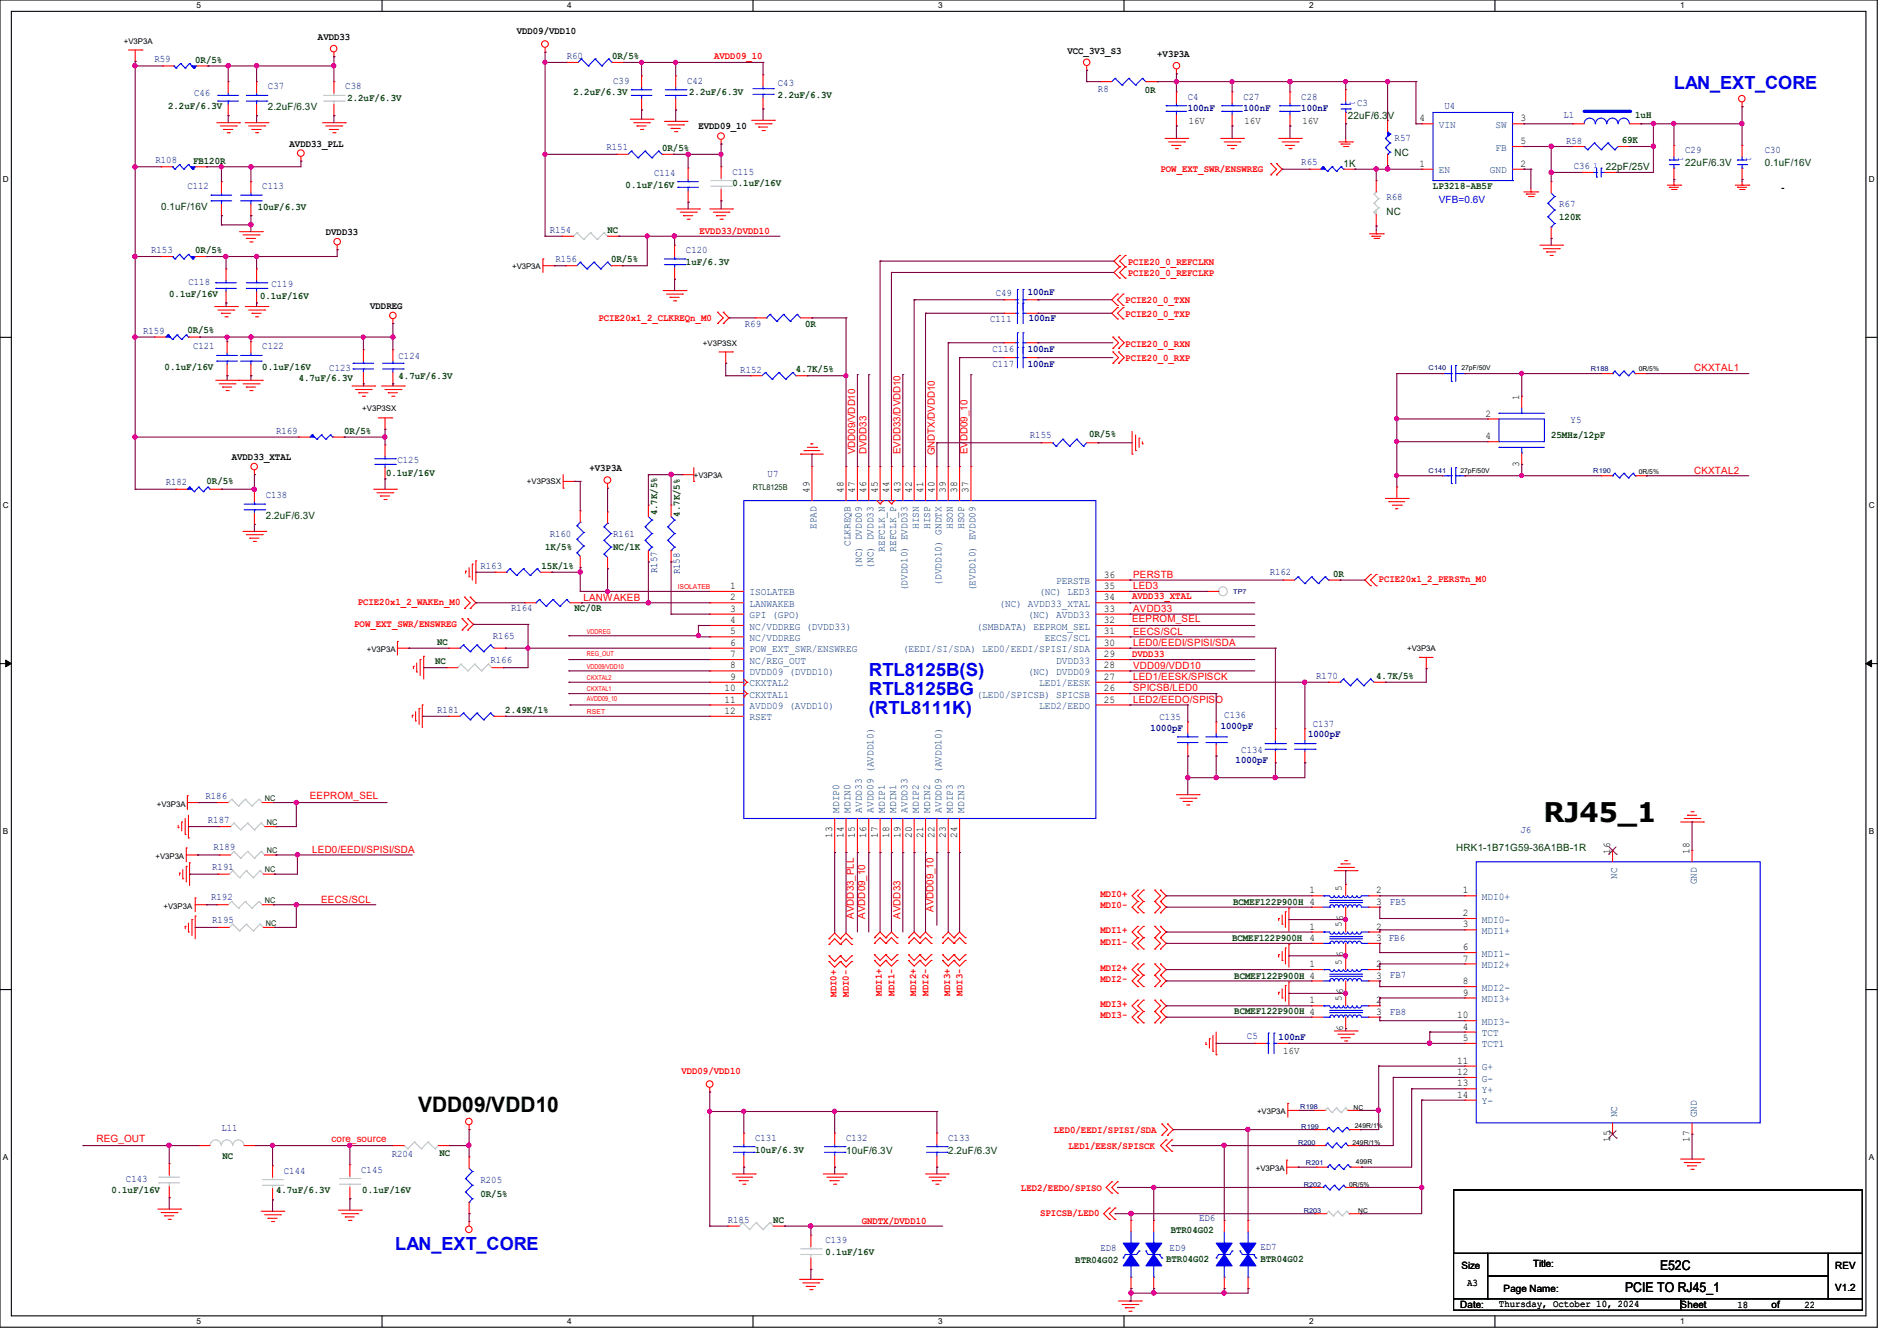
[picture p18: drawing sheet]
<svg xmlns="http://www.w3.org/2000/svg" width="297mm" height="210mm" viewBox="0 0 297 210" stroke-linecap="round" stroke-linejoin="round" font-family="sans-serif">
<defs><g id="words">
<text font-size="4.2" x="241.6" y="128.7">RJ45_1</text>
<text font-size="3.3" x="65.4" y="174.2">VDD09/VDD10</text>
<g font-size="2.8" fill="#00f">
<text x="262.1" y="14">LAN_EXT_CORE</text>
<text x="136" y="105.9">RTL8125B(S)</text>
<text x="136" y="108.8">RTL8125BG</text>
<text x="136" y="111.8">(RTL8111K)</text>
<text x="61.9" y="195.7">LAN_EXT_CORE</text>
</g>
<g font-size="2.1">
<text x="254.4" y="202.3">PCIE TO RJ45_1</text>
<text x="259.9" y="199">E52C</text>
</g>
<g font-size="1.6">
<text x="80.9" y="5.4">VDD09/VDD10</text>
<text x="49.8" y="6.3">AVDD33</text>
<text x="167.1" y="8.4">VCC_3V3_S3</text>
<text x="181.2" y="8.9">+V3P3A</text>
<text x="45.3" y="22.9">AVDD33_PLL</text>
<text x="109.3" y="20.3">EVDD09_10</text>
<text x="186.1" y="19.3">16V</text>
<text x="194.9" y="19.3">16V</text>
<text x="203.9" y="19.3">16V</text>
<text x="222.2" y="19">4</text>
<text x="238" y="19">3</text>
<text x="238" y="22.6">5</text>
<text x="222.2" y="26.1">1</text>
<text x="238" y="26.1">2</text>
<text x="51" y="36.8">DVDD33</text>
<text x="58" y="48.4">VDDREG</text>
<text x="232.6" y="65.2">2</text>
<text x="237.9" y="62.6" transform="rotate(-90 237.9 62.6)">1</text>
<text x="232.6" y="68.8">4</text>
<text x="36.3" y="72">AVDD33_XTAL</text>
<text x="92.3" y="73.8">+V3P3A</text>
<text x="126.7" y="77.2" transform="rotate(-90 126.7 77.2)">49</text>
<text x="132.1" y="77.2" transform="rotate(-90 132.1 77.2)">48</text>
<text x="133.9" y="77.2" transform="rotate(-90 133.9 77.2)">47</text>
<text x="135.6" y="77.2" transform="rotate(-90 135.6 77.2)">46</text>
<text x="137.4" y="77.2" transform="rotate(-90 137.4 77.2)">45</text>
<text x="139.2" y="77.2" transform="rotate(-90 139.2 77.2)">44</text>
<text x="141" y="77.2" transform="rotate(-90 141 77.2)">43</text>
<text x="142.8" y="77.2" transform="rotate(-90 142.8 77.2)">42</text>
<text x="144.5" y="77.2" transform="rotate(-90 144.5 77.2)">41</text>
<text x="146.3" y="77.2" transform="rotate(-90 146.3 77.2)">40</text>
<text x="148.1" y="77.2" transform="rotate(-90 148.1 77.2)">39</text>
<text x="149.9" y="77.2" transform="rotate(-90 149.9 77.2)">38</text>
<text x="151.6" y="77.2" transform="rotate(-90 151.6 77.2)">37</text>
<text x="237.9" y="73.1" transform="rotate(-90 237.9 73.1)">3</text>
<text x="114.3" y="92.2">1</text>
<text x="114.3" y="94">2</text>
<text x="114.3" y="95.8">3</text>
<text x="172.8" y="90.5">36</text>
<text x="172.8" y="92.2">35</text>
<text x="172.8" y="94">34</text>
<text x="172.8" y="95.8">33</text>
<text x="114.3" y="97.6">4</text>
<text x="114.3" y="99.4">5</text>
<text x="114.3" y="101.1">6</text>
<text x="172.8" y="97.6">32</text>
<text x="172.8" y="99.4">31</text>
<text x="172.8" y="101.1">30</text>
<text x="114.3" y="102.9">7</text>
<text x="114.3" y="104.7">8</text>
<text x="114.3" y="106.5">9</text>
<text x="172.8" y="102.9">29</text>
<text x="172.8" y="104.7">28</text>
<text x="172.8" y="106.5">27</text>
<text x="113.5" y="108.2">10</text>
<text x="113.5" y="110">11</text>
<text x="113.5" y="111.8">12</text>
<text x="172.8" y="108.2">26</text>
<text x="172.8" y="110">25</text>
<text x="130.3" y="131.2" transform="rotate(-90 130.3 131.2)">13</text>
<text x="132.1" y="131.2" transform="rotate(-90 132.1 131.2)">14</text>
<text x="133.9" y="131.2" transform="rotate(-90 133.9 131.2)">15</text>
<text x="135.6" y="131.2" transform="rotate(-90 135.6 131.2)">16</text>
<text x="137.4" y="131.2" transform="rotate(-90 137.4 131.2)">17</text>
<text x="139.2" y="131.2" transform="rotate(-90 139.2 131.2)">18</text>
<text x="141" y="131.2" transform="rotate(-90 141 131.2)">19</text>
<text x="142.8" y="131.2" transform="rotate(-90 142.8 131.2)">20</text>
<text x="144.5" y="131.2" transform="rotate(-90 144.5 131.2)">21</text>
<text x="146.3" y="131.2" transform="rotate(-90 146.3 131.2)">22</text>
<text x="148.1" y="131.2" transform="rotate(-90 148.1 131.2)">23</text>
<text x="149.9" y="131.2" transform="rotate(-90 149.9 131.2)">24</text>
<text x="252.1" y="133.7" transform="rotate(-90 252.1 133.7)">16</text>
<text x="264.5" y="133.7" transform="rotate(-90 264.5 133.7)">18</text>
<text x="205" y="139.9">1</text>
<text x="210.1" y="139.6" transform="rotate(-90 210.1 139.6)">5</text>
<text x="215.5" y="141.7">3</text>
<text x="215.5" y="139.9">2</text>
<text x="229" y="143.5">2</text>
<text x="229" y="139.9">1</text>
<text x="205" y="145.6">1</text>
<text x="210.1" y="145.2" transform="rotate(-90 210.1 145.2)">56</text>
<text x="210.3" y="149.9" transform="rotate(-90 210.3 149.9)">6</text>
<text x="215.5" y="147.4">3 FB6</text>
<text x="215.5" y="145.6">2</text>
<text x="229" y="145.2">3</text>
<text x="229" y="148.8">6</text>
<text x="205" y="151.5">1</text>
<text x="210.1" y="151.1" transform="rotate(-90 210.1 151.1)">5</text>
<text x="215.5" y="153.2">3</text>
<text x="215.5" y="151.5">2</text>
<text x="229" y="150.6">7</text>
<text x="229" y="155.9">9</text>
<text x="229" y="154.1">8</text>
<text x="205" y="157.1">1</text>
<text x="210.1" y="156.8" transform="rotate(-90 210.1 156.8)">56</text>
<text x="210.3" y="161.4" transform="rotate(-90 210.3 161.4)">6</text>
<text x="215.5" y="158.9">3</text>
<text x="215.5" y="157.1">2</text>
<text x="228.1" y="159.5">10</text>
<text x="229" y="161.3">4</text>
<text x="200.9" y="165.1">16V</text>
<text x="228.1" y="166.6">11</text>
<text x="229" y="163">5</text>
<text x="228.1" y="168.4">12</text>
<text x="228.1" y="171.9">14</text>
<text x="228.1" y="170.1">13</text>
<text x="252.1" y="178.9" transform="rotate(-90 252.1 178.9)">15</text>
<text x="264.5" y="178.9" transform="rotate(-90 264.5 178.9)">17</text>
<text x="228.8" y="198.8">Size</text>
<text x="229.7" y="201.4">A3</text>
<text x="235.4" y="202.3">Page Name:</text>
<text x="240" y="198.5">Title:</text>
<text x="287.3" y="202.2">V1.2</text>
<text x="287.3" y="198.8">REV</text>
<text x="228.6" y="204.8">Date:</text>
<text x="234.7" y="204.6">Thursday, October 10, 2024</text>
<text x="263.1" y="204.8">Sheet</text>
<text x="272" y="204.8">18</text>
<text x="277.4" y="204.8">of</text>
<text x="282.5" y="204.8">22</text>
</g>
<g font-size="1.6" fill="#00007f">
<text x="24.2" y="9.8">R59</text>
<text x="88.7" y="9.2">R60</text>
<text x="30.4" y="15.1">C46</text>
<text x="42" y="14">C37</text>
<text x="54.1" y="14">C38</text>
<text x="96" y="13.1">C39</text>
<text x="107.6" y="13.1">C42</text>
<text x="121.8" y="13.5">C43</text>
<text x="171.9" y="14.4">R8</text>
<text x="186" y="15.6">C4</text>
<text x="186" y="17.4">100nF</text>
<text x="194.7" y="15.6">C27</text>
<text x="194.7" y="17.4">100nF</text>
<text x="203.7" y="15.6">C28</text>
<text x="203.7" y="17.4">100nF</text>
<text x="212.5" y="16.7">C3</text>
<text x="226.1" y="17.1">U4</text>
<text x="95" y="23.5">R151</text>
<text x="218.4" y="22">R57</text>
<text x="244.8" y="18.5">L1</text>
<text x="245.2" y="22.6">R58</text>
<text x="24.3" y="25.6">R108</text>
<text x="29.3" y="29.7">C112</text>
<text x="41.1" y="29.7">C113</text>
<text x="102.4" y="27.6">C114</text>
<text x="114.7" y="27.3">C115</text>
<text x="203.7" y="25.8">R65</text>
<text x="246.4" y="26.5">C36</text>
<text x="263.9" y="24">C29</text>
<text x="276.3" y="24">C30</text>
<text x="217.1" y="31.3">R68</text>
<text x="244.1" y="32.3">R67</text>
<text x="23.7" y="39.6">R153</text>
<text x="86.1" y="36.4">R154</text>
<text x="87" y="41.1">R156</text>
<text x="107.4" y="39.6">C120</text>
<text x="29.5" y="44.6">C118</text>
<text x="42.5" y="45">C119</text>
<text x="155.9" y="46.4">C49</text>
<text x="160.9" y="46.3">100nF</text>
<text x="22.4" y="52.2">R159</text>
<text x="116.6" y="51.2">R69</text>
<text x="155" y="50.5">C111</text>
<text x="161.1" y="50.3">100nF</text>
<text x="30.2" y="54.7">C121</text>
<text x="41.1" y="54.7">C122</text>
<text x="51.6" y="58.1">C123</text>
<text x="62.4" y="56.2">C124</text>
<text x="115.9" y="58.5">R152</text>
<text x="155.4" y="55.1">C116</text>
<text x="155.4" y="57.4">C117</text>
<text x="160.9" y="55.2">100nF</text>
<text x="160.9" y="57.4">100nF</text>
<text x="43.2" y="67.9">R169</text>
<text x="161.2" y="68.6">R155</text>
<text x="245.9" y="66.3">Y5</text>
<text x="25.9" y="75.9">R182</text>
<text x="62.2" y="72.5">C125</text>
<text x="120.2" y="74.7">U7</text>
<text x="41.6" y="78">C138</text>
<text x="75.2" y="89.1">R163</text>
<text x="86.1" y="84.1">R160</text>
<text x="96" y="84.1">R161</text>
<text x="102.9" y="89.8" transform="rotate(-90 102.9 89.8)">R157</text>
<text x="106.4" y="90" transform="rotate(-90 106.4 90)">R158</text>
<text x="80" y="95.6">R164</text>
<text x="198.8" y="90.1">R162</text>
<text x="77.2" y="100.1">R165</text>
<text x="76.8" y="103.8">R166</text>
<text x="206.1" y="106.3">R170</text>
<text x="68.5" y="111.6">R181</text>
<text x="181.5" y="112.7">C135</text>
<text x="191.7" y="112.5">C136</text>
<text x="205.5" y="113.8">C137</text>
<text x="180.1" y="114.5">1000pF</text>
<text x="191.1" y="114.2">1000pF</text>
<text x="193.5" y="119.5">1000pF</text>
<text x="194.3" y="117.9">C134</text>
<text x="204.8" y="115.4">1000pF</text>
<text x="32.2" y="125.1">R186</text>
<text x="32.6" y="128.9">R187</text>
<text x="238.1" y="130.5">J6</text>
<text x="33.2" y="136.2">R191</text>
<text x="33.4" y="133.1">R189</text>
<text x="33.1" y="141">R192</text>
<text x="217.6" y="141.7">FB5</text>
<text x="33.2" y="144.5">R195</text>
<text x="217.6" y="153.2">FB7</text>
<text x="217.6" y="158.9">FB8</text>
<text x="195.2" y="162.7">C5</text>
<text x="200.2" y="162.9">100nF</text>
<text x="34.7" y="177.1">L11</text>
<text x="118.2" y="178.7">C131</text>
<text x="132.5" y="178.7">C132</text>
<text x="148.5" y="178.7">C133</text>
<text x="19.7" y="185.1">C143</text>
<text x="44.4" y="183.8">C144</text>
<text x="56.6" y="183.6">C145</text>
<text x="61.3" y="181.1">R204</text>
<text x="75.2" y="185.2">R205</text>
<text x="114" y="191.5">R185</text>
<text x="187.7" y="191.3">ED6</text>
<text x="129.2" y="194.7">C139</text>
<text x="172.3" y="195.9">ED8</text>
<text x="183.1" y="195.9">ED9</text>
<text x="197.4" y="195.7">ED7</text>
</g>
<g font-size="1.6" fill="#003f00">
<text x="30.6" y="9.8">0R/5%</text>
<text x="95.8" y="9.3">0R/5%</text>
<text x="26.3" y="17.1">2.2uF/6.3V</text>
<text x="42" y="17.3">2.2uF/6.3V</text>
<text x="54.4" y="15.8">2.2uF/6.3V</text>
<text x="89.8" y="14.9">2.2uF/6.3V</text>
<text x="107.9" y="14.9">2.2uF/6.3V</text>
<text x="121.8" y="15.3">2.2uF/6.3V</text>
<text x="179.2" y="14.6">0R</text>
<text x="103.7" y="23.7">0R/5%</text>
<text x="211" y="18.7">22uF/6.3V</text>
<text x="253.9" y="22.4">69K</text>
<text x="256" y="18.5">1uH</text>
<text x="30.2" y="25.6">FB120R</text>
<text x="98" y="29.4">0.1uF/16V</text>
<text x="114.7" y="29.2">0.1uF/16V</text>
<text x="210.4" y="26.2">1K</text>
<text x="218.4" y="24.4">NC</text>
<text x="224.4" y="29.5">LP3218-AB5F</text>
<text x="251.4" y="26.7">22pF/25V</text>
<text x="263.9" y="26">22uF/6.3V</text>
<text x="276.3" y="26">0.1uF/16V</text>
<text x="25.2" y="32.9">0.1uF/16V</text>
<text x="40.3" y="32.9">10uF/6.3V</text>
<text x="217.1" y="33.6">NC</text>
<text x="244.1" y="34.5">120K</text>
<text x="30.6" y="39.7">0R/5%</text>
<text x="95.1" y="36.5">NC</text>
<text x="95.7" y="41.1">0R/5%</text>
<text x="107.4" y="41.4">1uF/6.3V</text>
<text x="26.5" y="46.4">0.1uF/16V</text>
<text x="40.7" y="46.8">0.1uF/16V</text>
<text x="29.3" y="52.1">0R/5%</text>
<text x="126.1" y="51.2">0R</text>
<text x="25.8" y="58">0.1uF/16V</text>
<text x="41.1" y="58">0.1uF/16V</text>
<text x="46.8" y="59.6">4.7uF/6.3V</text>
<text x="62.4" y="59.4">4.7uF/6.3V</text>
<text x="124.6" y="58.3">4.7K/5%</text>
<text x="53.9" y="67.9">0R/5%</text>
<text x="170.5" y="68.5">0R/5%</text>
<text x="242.9" y="68.7">25MHz/12pF</text>
<text x="32.3" y="75.8">0R/5%</text>
<text x="60.5" y="74.5">0.1uF/16V</text>
<text x="41.6" y="81.3">2.2uF/6.3V</text>
<text x="102.9" y="80.7" transform="rotate(-90 102.9 80.7)">4.7K/5%</text>
<text x="106.4" y="80.9" transform="rotate(-90 106.4 80.9)">4.7K/5%</text>
<text x="84.8" y="89.1">15K/1%</text>
<text x="85.3" y="86.1">1K/5%</text>
<text x="96" y="86.1">NC/1K</text>
<text x="90" y="95.7">NC/0R</text>
<text x="208.7" y="90.3">0R</text>
<text x="68.5" y="101">NC</text>
<text x="68.1" y="104.1">NC</text>
<text x="215.5" y="106.3">4.7K/5%</text>
<text x="79.1" y="111.7">2.49K/1%</text>
<text x="228" y="133.3">HRK1-1B71G59-36A1BB-1R</text>
<text x="193.1" y="141.7">BCMEF122P900H 4</text>
<text x="192.9" y="147.4">BCMEF122P900H 4</text>
<text x="193.2" y="153.3">BCMEF122P900H 4</text>
<text x="193.2" y="158.8">BCMEF122P900H 4</text>
<text x="34.8" y="181.6">NC</text>
<text x="68.8" y="181">NC</text>
<text x="118.2" y="180.5">10uF/6.3V</text>
<text x="132.5" y="180.7">10uF/6.3V</text>
<text x="148.5" y="180.7">2.2uF/6.3V</text>
<text x="17.4" y="186.9">0.1uF/16V</text>
<text x="43.2" y="186.9">4.7uF/6.3V</text>
<text x="56.7" y="186.9">0.1uF/16V</text>
<text x="75.2" y="187.4">0R/5%</text>
<text x="121.1" y="191.5">NC</text>
<text x="129.2" y="196.5">0.1uF/16V</text>
<text x="168.4" y="197.7">BTR04G02</text>
<text x="182.6" y="197.6">BTR04G02</text>
<text x="183.3" y="193.1">BTR04G02</text>
<text x="197.4" y="197.6">BTR04G02</text>
</g>
<g font-size="1.6" fill="#f00">
<text x="111.8" y="9.2">AVDD09_10</text>
<text x="181.7" y="26.9">POW_EXT_SWR/ENSWREG</text>
<text x="109.5" y="36.7">EVDD33/DVDD10</text>
<text x="176.6" y="41.4">PCIE20_0_REFCLKN</text>
<text x="176.2" y="47.5">PCIE20_0_TXN</text>
<text x="176.6" y="43.2">PCIE20_0_REFCLKP</text>
<text x="93.7" y="50.3">PCIE20x1_2_CLKREQn_M0</text>
<text x="176.2" y="49.6">PCIE20_0_TXP</text>
<text x="176.2" y="56.6">PCIE20_0_RXP</text>
<text x="176.2" y="54.3">PCIE20_0_RXN</text>
<text x="265.3" y="58.2">CKXTAL1</text>
<text x="133.9" y="71.1" transform="rotate(-90 133.9 71.1)">VDD09/VDD10</text>
<text x="135.7" y="71.1" transform="rotate(-90 135.7 71.1)">DVDD33</text>
<text x="141" y="71.1" transform="rotate(-90 141 71.1)">EVDD33/DVDD10</text>
<text x="146.3" y="71.3" transform="rotate(-90 146.3 71.3)">GNDTX/DVDD10</text>
<text x="151.5" y="71.1" transform="rotate(-90 151.5 71.1)">EVDD09_10</text>
<text x="265.3" y="74.2">CKXTAL2</text>
<text x="56" y="94.8">PCIE20x1_2_WAKEn_M0</text>
<text x="91.4" y="94.1">LANWAKEB</text>
<text x="177.2" y="93.9">AVDD33_XTAL</text>
<text x="177.4" y="92.3">LED3</text>
<text x="177.4" y="90.5">PERSTB</text>
<text x="177.4" y="95.8">AVDD33</text>
<text x="215.9" y="91.2">PCIE20x1_2_PERSTn_M0</text>
<text x="55.5" y="98.2">POW_EXT_SWR/ENSWREG</text>
<text x="177.2" y="97.4">EEPROM_SEL</text>
<text x="177.4" y="101.2">LED0/EEDI/SPISI/SDA</text>
<text x="177.4" y="99.4">EECS/SCL</text>
<text x="177.2" y="103">DVDD33</text>
<text x="177.4" y="106.5">LED1/EESK/SPISCK</text>
<text x="177.4" y="104.7">VDD09/VDD10</text>
<text x="177.4" y="108.3">SPICSB/LED0</text>
<text x="177.4" y="110.1">LED2/EEDO/SPISO</text>
<text x="48.5" y="125.1">EEPROM_SEL</text>
<text x="48.9" y="133.6">LED0/EEDI/SPISI/SDA</text>
<text x="50.3" y="141.3">EECS/SCL</text>
<text x="133.7" y="143.8" transform="rotate(-90 133.7 143.8)">AVDD33_PLL</text>
<text x="135.5" y="143.8" transform="rotate(-90 135.5 143.8)">AVDD09_10</text>
<text x="141" y="143.8" transform="rotate(-90 141 143.8)">AVDD33</text>
<text x="146.1" y="142.8" transform="rotate(-90 146.1 142.8)">AVDD09_10</text>
<text x="172.3" y="140.5">MDI0+</text>
<text x="172.3" y="142.3">MDI0-</text>
<text x="172.3" y="146.2">MDI1+</text>
<text x="172.3" y="148">MDI1-</text>
<text x="138.1" y="155.9" transform="rotate(-90 138.1 155.9)">MDI1+</text>
<text x="140" y="155.9" transform="rotate(-90 140 155.9)">MDI1-</text>
<text x="143.4" y="155.9" transform="rotate(-90 143.4 155.9)">MDI2+</text>
<text x="145.4" y="155.9" transform="rotate(-90 145.4 155.9)">MDI2-</text>
<text x="148.8" y="155.9" transform="rotate(-90 148.8 155.9)">MDI3+</text>
<text x="150.7" y="155.9" transform="rotate(-90 150.7 155.9)">MDI3-</text>
<text x="172.3" y="152.1">MDI2+</text>
<text x="172.3" y="153.8">MDI2-</text>
<text x="131" y="156.1" transform="rotate(-90 131 156.1)">MDI0+</text>
<text x="132.9" y="156.1" transform="rotate(-90 132.9 156.1)">MDI0-</text>
<text x="172.3" y="157.7">MDI3+</text>
<text x="172.3" y="159.5">MDI3-</text>
<text x="106.7" y="168.2">VDD09/VDD10</text>
<text x="15.1" y="178.9">REG_OUT</text>
<text x="51.9" y="178.9">core_source</text>
<text x="165" y="177.5">LED0/EEDI/SPISI/SDA</text>
<text x="167.3" y="180">LED1/EESK/SPISCK</text>
<text x="134.9" y="191.7">GNDTX/DVDD10</text>
<text x="159.8" y="186.5">LED2/EEDO/SPISO</text>
<text x="162.9" y="190.5">SPICSB/LED0</text>
</g>
<g font-size="1.6" fill="#003f7f">
<text x="225.3" y="20">VIN</text>
<text x="234.1" y="20">SW</text>
<text x="234.1" y="23.6">FB</text>
<text x="225.3" y="27.1">EN</text>
<text x="233.3" y="27.1">GND</text>
<text x="127.8" y="82.8" transform="rotate(-90 127.8 82.8)">EPAD</text>
<text x="143.9" y="82.8" transform="rotate(-90 143.9 82.8)">HISN</text>
<text x="145.6" y="82.8" transform="rotate(-90 145.6 82.8)">HISP</text>
<text x="149.2" y="82.8" transform="rotate(-90 149.2 82.8)">HSON</text>
<text x="151" y="82.8" transform="rotate(-90 151 82.8)">HSOP</text>
<text x="133.2" y="85.5" transform="rotate(-90 133.2 85.5)">CLKREQB</text>
<text x="135" y="89.1" transform="rotate(-90 135 89.1)">(NC) DVDD09</text>
<text x="136.7" y="89.1" transform="rotate(-90 136.7 89.1)">(NC) DVDD33</text>
<text x="138.5" y="86.4" transform="rotate(-90 138.5 86.4)">REFCLK_N</text>
<text x="140.3" y="86.4" transform="rotate(-90 140.3 86.4)">REFCLK_P</text>
<text x="117.3" y="93.3">ISOLATEB</text>
<text x="117.3" y="95">LANWAKEB</text>
<text x="142.1" y="92.6" transform="rotate(-90 142.1 92.6)">(DVDD10) EVDD33</text>
<text x="147.4" y="91.7" transform="rotate(-90 147.4 91.7)">(DVDD10) GNDTX</text>
<text x="152.7" y="92.6" transform="rotate(-90 152.7 92.6)">(EVDD10) EVDD09</text>
<text x="156.5" y="95">(NC) AVDD33_XTAL</text>
<text x="162.7" y="93.3">(NC) LED3</text>
<text x="165.4" y="91.5">PERSTB</text>
<text x="117.3" y="96.8">GPI (GPO)</text>
<text x="117.3" y="98.6">NC/VDDREG (DVDD33)</text>
<text x="117.3" y="100.4">NC/VDDREG</text>
<text x="152.9" y="98.6">(SMBDATA) EEPROM_SEL</text>
<text x="160.9" y="96.8">(NC) AVDD33</text>
<text x="163.6" y="100.4">EECS/SCL</text>
<text x="117.3" y="102.2">POW_EXT_SWR/ENSWREG</text>
<text x="117.3" y="103.9">NC/REG_OUT</text>
<text x="117.3" y="105.7">DVDD09 (DVDD10)</text>
<text x="117.3" y="107.5">CKXTAL2</text>
<text x="141.4" y="102.2">(EEDI/SI/SDA) LED0/EEDI/SPISI/SDA</text>
<text x="160.9" y="105.7">(NC) DVDD09</text>
<text x="162.7" y="107.5">LED1/EESK</text>
<text x="165.4" y="103.9">DVDD33</text>
<text x="117.3" y="109.3">CKXTAL1</text>
<text x="117.3" y="111">AVDD09 (AVDD10)</text>
<text x="117.3" y="112.8">RSET</text>
<text x="152.9" y="109.3">(LED0/SPICSB) SPICSB</text>
<text x="162.7" y="111">LED2/EEDO</text>
<text x="131.4" y="127.3" transform="rotate(-90 131.4 127.3)">MDIP0</text>
<text x="133.2" y="127.3" transform="rotate(-90 133.2 127.3)">MDIN0</text>
<text x="135" y="127.3" transform="rotate(-90 135 127.3)">AVDD33</text>
<text x="136.7" y="127.3" transform="rotate(-90 136.7 127.3)">AVDD09 (AVDD10)</text>
<text x="138.5" y="127.3" transform="rotate(-90 138.5 127.3)">MDIP1</text>
<text x="140.3" y="127.3" transform="rotate(-90 140.3 127.3)">MDIN1</text>
<text x="142.1" y="127.3" transform="rotate(-90 142.1 127.3)">AVDD33</text>
<text x="143.9" y="127.3" transform="rotate(-90 143.9 127.3)">MDIP2</text>
<text x="145.6" y="127.3" transform="rotate(-90 145.6 127.3)">MDIN2</text>
<text x="147.4" y="127.3" transform="rotate(-90 147.4 127.3)">AVDD09 (AVDD10)</text>
<text x="149.2" y="127.3" transform="rotate(-90 149.2 127.3)">MDIP3</text>
<text x="151" y="127.3" transform="rotate(-90 151 127.3)">MDIN3</text>
<text x="253.2" y="137.6" transform="rotate(-90 253.2 137.6)">NC</text>
<text x="232" y="140.9">MDI0+</text>
<text x="265.6" y="138.5" transform="rotate(-90 265.6 138.5)">GND</text>
<text x="232" y="144.5">MDI0-</text>
<text x="232" y="146.3">MDI1+</text>
<text x="232" y="149.8">MDI1-</text>
<text x="232" y="151.6">MDI2+</text>
<text x="232" y="155.2">MDI2-</text>
<text x="232" y="160.5">MDI3-</text>
<text x="232" y="156.9">MDI3+</text>
<text x="232" y="162.3">TCT</text>
<text x="232" y="167.6">G+</text>
<text x="232" y="164">TCT1</text>
<text x="232" y="169.4">G-</text>
<text x="232" y="172.9">Y-</text>
<text x="232" y="171.2">Y+</text>
<text x="253.2" y="175" transform="rotate(-90 253.2 175)">NC</text>
<text x="265.6" y="175" transform="rotate(-90 265.6 175)">GND</text>
</g>
<text font-size="1.6" fill="#00f" x="225.3" y="31.8">VFB=0.6V</text>
<g font-size="1.3">
<text x="30.8" y="1.3">5</text>
<text x="88.8" y="1.3">4</text>
<text x="146.9" y="1.3">3</text>
<text x="205" y="1.3">2</text>
<text x="263.1" y="1.3">1</text>
<text x=".5" y="28.4">D</text>
<text x="292.6" y="28.4">D</text>
<text x=".5" y="79.5">C</text>
<text x="292.6" y="79.5">C</text>
<text x=".5" y="130.6">B</text>
<text x="292.6" y="130.6">B</text>
<text x=".5" y="181.7">A</text>
<text x="292.6" y="181.7">A</text>
<text x="30.8" y="207.4">5</text>
<text x="88.8" y="207.4">4</text>
<text x="146.9" y="207.4">3</text>
<text x="205" y="207.4">2</text>
<text x="263.1" y="207.4">1</text>
</g>
<text font-size="1.3" fill="#003f00" x="117.9" y="76.7">RTL8125B</text>
<g font-size="1.2">
<text x="19.4" y="6.8">+V3P3A</text>
<text x="80.2" y="42.2">+V3P3A</text>
<text x="110.1" y="54.1">+V3P3SX</text>
<text x="56.7" y="64.4">+V3P3SX</text>
<text x="82.5" y="75.8">+V3P3SX</text>
<text x="108.6" y="74.9">+V3P3A</text>
<text x="220.3" y="101.9">+V3P3A</text>
<text x="57.4" y="102.2">+V3P3A</text>
<text x="24.6" y="126.3">+V3P3A</text>
<text x="24.3" y="134.5">+V3P3A</text>
<text x="25.6" y="142.3">+V3P3A</text>
<text x="196.8" y="174.5">+V3P3A</text>
<text x="196.6" y="183.4">+V3P3A</text>
</g>
<g font-size="1.2" fill="#00f">
<text x="211.4" y="15.8" transform="rotate(90 211.4 15.8)">1</text>
<text x="249.5" y="26.2">1</text>
<text x="262.8" y="24.6" transform="rotate(90 262.8 24.6)">1</text>
<text x="273.5" y="24.6" transform="rotate(90 273.5 24.6)">1</text>
</g>
<g font-size="1.2" fill="#003f00">
<text x="41.4" y="125.4">NC</text>
<text x="41.8" y="129.2">NC</text>
<text x="41.4" y="136.6">NC</text>
<text x="41.8" y="133.6">NC</text>
<text x="41.4" y="141.4">NC</text>
<text x="41.6" y="145">NC</text>
</g>
<g font-size="1.1" fill="#00007f">
<text x="223.7" y="57.9">C140</text>
<text x="249.1" y="58">R188</text>
<text x="223.7" y="74">C141</text>
<text x="249.5" y="74">R190</text>
<text x="193.1" y="93.1">TP7</text>
<text x="203.6" y="173.6">R198</text>
<text x="203.2" y="179.3">R200</text>
<text x="203.7" y="176.8">R199</text>
<text x="204.1" y="185.9">R202</text>
<text x="204.5" y="182.5">R201</text>
<text x="204.1" y="190">R203</text>
</g>
<g font-size="1.1">
<text x="228.8" y="57.9">27pF/50V</text>
<text x="256.6" y="58">0R/5%</text>
<text x="228.6" y="74">27pF/50V</text>
<text x="256.6" y="74.2">0R/5%</text>
<text x="211.9" y="173.8">NC</text>
<text x="211.8" y="179.3">249R/1%</text>
<text x="212.1" y="176.7">249R/1%</text>
<text x="211.2" y="185.9">0R/5%</text>
<text x="212.3" y="182.3">499R</text>
<text x="212.6" y="190">NC</text>
</g>
<g font-size="1.1" fill="#f00">
<text x="106.1" y="92.3">ISOLATEB</text>
<text x="91.9" y="99.2">VDDREG</text>
<text x="91.9" y="102.7">REG_OUT</text>
<text x="91.9" y="106.5">CKXTAL2</text>
<text x="91.9" y="104.7">VDD09/VDD10</text>
<text x="91.9" y="111.8">RSET</text>
<text x="91.9" y="108.3">CKXTAL1</text>
<text x="91.9" y="109.9">AVDD09_10</text>
</g>
</g></defs>
<path d="M0 0h293.9v207.9h-293.9zM1.8 1.8h290.3v204.3h-290.3z" fill="none" stroke="#000" stroke-width=".17"/>
<g fill="#fff">
<path d="M30.8 .2h.7v1.4h-.7z"/>
<path d="M30.8 206.2h.7v1.4h-.7z"/>
</g>
<path d="M59.8 0v1.8M59.8 206.1v1.8" fill="none" stroke="#000" stroke-width=".17"/>
<g fill="#fff">
<path d="M88.8 .2h.7v1.4h-.7z"/>
<path d="M88.8 206.2h.7v1.4h-.7z"/>
</g>
<path d="M117.9 0v1.8M117.9 206.1v1.8" fill="none" stroke="#000" stroke-width=".17"/>
<g fill="#fff">
<path d="M146.9 .2h.7v1.4h-.7z"/>
<path d="M146.9 206.2h.7v1.4h-.7z"/>
</g>
<path d="M176 0v1.8M176 206.1v1.8" fill="none" stroke="#000" stroke-width=".17"/>
<g fill="#fff">
<path d="M205 .2h.7v1.4h-.7z"/>
<path d="M205 206.2h.7v1.4h-.7z"/>
</g>
<path d="M234.1 0v1.8M234.1 206.1v1.8" fill="none" stroke="#000" stroke-width=".17"/>
<g fill="#fff">
<path d="M263.1 .2h.6v1.4h-.6z"/>
<path d="M263.1 206.2h.6v1.4h-.6z"/>
<path d="M.5 27.3h.9v1.4h-.9z"/>
<path d="M292.6 27.3h.9v1.4h-.9z"/>
<path d="M.5 78.4h.9v1.4h-.9z"/>
<path d="M292.6 78.4h.9v1.4h-.9z"/>
</g>
<path d="M0 52.8h1.8M292.1 52.8h1.8" fill="none" stroke="#000" stroke-width=".17"/>
<g fill="#fff">
<path d="M.5 129.5h.8v1.4h-.8z"/>
<path d="M292.6 129.5h.8v1.4h-.8z"/>
</g>
<path d="M0 103.9h1.8M292.1 103.9h1.8" fill="none" stroke="#000" stroke-width=".17"/>
<path d="M.9 103.4l.9 .5-.9 .5zM292.1 103.9l.9-.5v1z" fill="#000" stroke="#000" stroke-width=".16"/>
<g fill="#fff">
<path d="M.5 180.5h.8v1.4h-.8z"/>
<path d="M292.6 180.5h.8v1.4h-.8z"/>
</g>
<path d="M279 29.5h.1M279.1 29.5h.1M0 155h1.8M292.1 155h1.8M227.6 186.4h64v9.9h-64zM227.6 196.3h5.3v7.1h-5.3zM232.9 196.3h53.4v3.6h-53.4zM232.9 199.9h53.4v3.5h-53.4zM286.3 196.3h5.3v7.1h-5.3zM227.6 203.4h35.5v1.8h-35.5zM263.1 203.4h28.5v1.8h-28.5z" fill="none" stroke="#000" stroke-width=".17"/>
<g fill="none" stroke="#f00" stroke-width=".17">
<path d="M20.1 7.8h2.1M21.2 9.6h.1M21.2 7.8v1.8M22.2 7.8h.1M34 19.2h3.5M34.5 19.7h2.5M37 19.7h.1M37.5 19.2h.1M38.4 19.2h3.6M38.9 19.7h2.5M40.2 12.8h.1M40.2 18.1h.1"/>
<path d="M40.2 12.8v1.8M40.2 16.3v1.8M41.4 19.7h.1M42 19.2h.1M50.5 19.2h3.6M51 19.7h2.5M52.3 8.9h.1M52.3 12.8h.1M52.3 18.1h.1M52.3 8.2v.7M52.3 12.8v1.8M52.3 16.3v1.8"/>
<path d="M53.5 19.7h.1M54.1 19.2h.1M85.3 8.2h.1M85.3 7.5v.7M88.7 9.8h.1M88.7 9.8h1.8M95.8 9.8h1.8M97.6 9.8h.1M98.7 18.7h3.5M99.2 19.2h2.5M99.7 19.7h.1M99.7 19.7h1.5"/>
<path d="M100.5 11.9h.1M100.5 17.2h.1M100.5 11.9v1.8M100.5 15.5v1.7M101.7 19.2h.1M102.2 18.7h.1M104 19h3.6M104.6 19.6h2.4M105.8 11.9h.1M105.8 17.2h.1M105.8 11.9v1.8M105.8 15.5v1.7"/>
<path d="M107 19.6h.1M107.6 19h.1M117.7 18.8h3.5M118.2 19.4h2.5M118.8 19.9h.1M118.8 19.9h1.4M120.7 19.4h.1M121.2 18.8h.1M170.1 11h.1M170.1 10.3v.7M184.2 11.6h.1M184.2 10.8v.8"/>
<path d="M202 14.4h.1M202 19.7h.1M202 14.4v1.8M202 17.9v1.8M272.8 16.7h.1M272.8 16v.7M35 20.3h.1M35 20.3h1.4M35.6 20.8h.3M35.9 20.8h.1M37.5 36.3h3.6M38.1 36.8h2.5"/>
<path d="M38.6 37.3h.1M38.6 37.3h1.4M39.1 37.9h.4M39.5 37.9h.1M39.5 20.3h.1M39.5 20.3h1.4M40 20.8h.3M40.3 20.8h.1M40.6 36.8h.1M41.1 36.3h.1M47.1 25.2h.1M47.1 24.6v.6"/>
<path d="M51.6 20.3h.1M51.6 20.3h1.4M52.1 20.8h.4M52.5 20.8h.1M52.8 39.1h.1M52.8 38.4v.7M88 37h.1M88 37h1.8M95.1 37h1.8M96.9 37h.1M100.3 20.3h.3M100.6 20.3h.1"/>
<path d="M105.1 20.1h.1M105.1 20.1h1.4M105.6 20.6h.4M106 20.6h.1M106 32.7h3.5M106.5 33.2h2.5M107 33.8h.1M107 33.8h1.5M107.6 34.3h.3M107.7 26.3h.1M107.7 31.7h.1M107.7 26.3v1.8"/>
<path d="M107.7 29.9v1.8M107.9 34.3h.1M109 33.2h.1M109.5 32.7h.1M111.1 32.7h3.6M111.7 33.2h2.4M112.2 33.8h.1M112.2 33.8h1.4M112.7 34.3h.4M112.9 22.6h.1M112.9 26.1h.1M112.9 31.5h.1"/>
<path d="M112.9 21.9v.7M112.9 26.1v1.8M112.9 29.7v1.8M113.1 34.3h.1M114.1 33.2h.1M114.7 32.7h.1M119.3 20.4h.4M119.7 20.4h.1M182.4 21.7h3.6M183 22.2h2.5M183.5 22.8h.1M183.5 22.8h1.4"/>
<path d="M184 23.3h.4M184.4 23.3h.1M185.5 22.2h.1M186 21.7h.1M191.1 21.7h3.6M191.7 22.2h2.4M192.2 22.8h.1M192.2 22.8h1.4M192.7 23.3h.4M193.1 23.3h.1M194.1 22.2h.1M194.7 21.7h.1"/>
<path d="M199 27.4h.1M199 25.6h.1M199 25.6l.9 .9-.9 .9M199.9 25.6h.1M199.9 27.4h.1M199.9 25.6l.8 .9-.8 .9M200.2 21.7h3.6M200.7 22.2h2.5M201.3 22.8h.1M201.3 22.8h1.4M201.8 23.3h.3M202.1 23.3h.1"/>
<path d="M203.2 22.2h.1M203.8 21.7h.1M205 26.5h.1M205 26.5h1.8M209.6 22.2h2.2M210 22.6h.1M210 22.6h1.4M210.4 22.9h.6M210.4 26.5h1.7M210.7 22.2h.1M210.7 21.7v.5M211 22.9h.1"/>
<path d="M211.8 22.2h.1M212.1 26.5h.1M214.4 36.6h2.2M214.8 37h.1M214.8 37h1.4M215.1 37.3h.8M215.5 36.6h.1M215.5 36.1v.5M215.9 37.3h.1M216.6 36.6h.1M238.6 30.1h2.1M239 30.4h.1"/>
<path d="M239 30.4h1.4M239.3 30.8h.7M239.7 30.1h.1M239.7 29.5v.6M240 30.8h.1M240.7 30.1h.1M241.1 38.4h3.5M241.6 38.9h2.5M242.1 39.5h.1M242.1 39.5h1.5M244.1 38.9h.1M244.6 38.4h.1"/>
<path d="M246.3 22.9h.1M246.3 22.9h1.7M247.7 27h.1M247.7 27h1.8M251.2 27h1.8M253 27h.1M253.4 22.9h1.7M255.1 22.9h.1M261 29h2.1M261.4 29.3h.1M261.4 29.3h1.4M261.7 29.7h.7"/>
<path d="M262.1 29h.1M262.1 28.4v.6M262.4 29.7h.1M263.1 29h.1M271.7 29h2.1M272 29.3h.1M272 29.3h1.5M272.4 29.7h.7M272.8 29h.1M272.8 28.4v.6M273.1 29.7h.1M273.8 29h.1"/>
<path d="M24.2 52.8h.1M24.2 52.8h1.8M29.5 52.8h1.8M31.3 52.8h.1M33.6 48h3.6M33.8 59.6h3.5M34.1 48.6h2.5M34.7 49.1h.1M34.7 49.1h1.4M35.2 49.6h.4M35.6 49.6h.1M36.6 48.6h.1"/>
<path d="M37.2 48h.1M37.3 59.6h.1M37.5 59.6h3.6M38.4 48h3.6M38.9 48.6h2.5M39.3 53.5h.1M39.3 58.8h.1M39.3 53.5v1.8M39.3 57.1v1.7M39.5 49.1h.1M39.5 49.1h1.4M40 49.6h.3"/>
<path d="M40.2 42.1h.1M40.2 47.5h.1M40.2 42.1v1.8M40.2 45.7v1.8M40.3 49.6h.1M41.1 59.6h.1M41.4 48.6h.1M42 48h.1M61.5 50.7h.1M61.5 50v.7M85 40.6h.1M85 41.6h1.8"/>
<path d="M85 40.6v2.1M86.8 41.6h.1M103.8 45.5h3.6M104.4 46.1h2.4M104.9 46.6h.1M104.9 46.6h1.4M105.5 47.1h.3M105.8 47.1h.1M106.8 46.1h.1M107.4 45.5h.1M112.4 50.7h.1M112.4 48.9h.1"/>
<path d="M112.4 48.9l.8 .9-.8 .9M112.6 55.1h2.1M113.2 48.9h.1M113.2 50.7h.1M113.2 48.9l.9 .9-.9 .9M113.6 56.9h.1M113.6 55.1v1.8M114.7 55.1h.1M117.5 58.8h.1M117.5 58.8h1.8M118.2 49.8h.1M118.2 49.8h1.8"/>
<path d="M124.6 58.8h1.8M125.3 49.8h1.8M126.4 58.8h.1M127.1 49.8h.1M157.2 46.9h.1M157.2 49.1h.1M157.2 49.1h1.8M157.2 46.9h1.8M160.7 49.1h1.8M160.7 46.9h1.8M162.5 46.9h.1M162.5 49.1h.1"/>
<path d="M174.2 56.9h.1M174.2 55.1h.1M174.2 54.6h.1M174.2 52.8h.1M174.2 55.1l.9 .9-.9 .9M174.2 52.8l.9 .9-.9 .9M175 46.1h.1M175 47.8h.1M175 48.2h.1M175 50h.1M175 46.1l-.9 .8 .9 .9M175 48.2l-.9 .9 .9 .9"/>
<path d="M175.1 56.9h.1M175.1 55.1h.1M175.1 54.6h.1M175.1 52.8h.1M175.1 55.1l.9 .9-.9 .9M175.1 52.8l.9 .9-.9 .9M175.3 41.8h.1M175.3 43.6h.1M175.3 40h.1M175.3 41.8l-.9 .9 .9 .9M175.3 40l-.9 .9 .9 .9M175.9 47.8h.1"/>
<path d="M175.9 46.1h.1M175.9 50h.1M175.9 48.2h.1M175.9 46.1l-.9 .8 .9 .9M175.9 48.2l-.9 .9 .9 .9M176.2 43.6h.1M176.2 41.8h.1M176.2 40h.1M176.2 41.8l-.9 .9 .9 .9M176.2 40l-.9 .9 .9 .9M242.7 40h.3M243 40h.1"/>
<path d="M250.7 58.5h.1M250.7 58.5h1.8M256 58.5h1.8M257.8 58.5h.1M34.3 60.1h2.5M34.8 60.6h.1M34.8 60.6h1.5M35.4 61.2h.3M35.7 61.2h.1M36.8 60.1h.1M38.1 60.1h2.5M38.6 60.6h.1"/>
<path d="M38.6 60.6h1.4M39.1 61.2h.4M39.5 61.2h.1M39.8 74.3h.1M39.8 73.6v.7M40.6 60.1h.1M55.1 60.5h3.6M55.7 61h2.4M56.2 61.5h.1M56.2 61.5h1.4M56.7 62.1h.4M57.1 62.1h.1"/>
<path d="M58.1 61h.1M58.5 76.6h3.6M58.7 60.5h.1M59 77.2h2.5M59.2 65.4h2.1M59.6 77.7h.1M59.6 77.7h1.4M59.7 60.5h3.6M60.1 78.2h.4M60.3 67.2h.1M60.3 69.7h.1M60.3 75h.1"/>
<path d="M60.3 61h2.5M60.3 65.4v1.8M60.3 69.7v1.8M60.3 73.2v1.8M60.5 78.2h.1M60.8 61.5h.1M60.8 61.5h1.4M61.3 65.4h.1M61.3 62.1h.4M61.5 77.2h.1M61.7 62.1h.1M62.1 76.6h.1"/>
<path d="M62.8 61h.1M63.3 60.5h.1M88.2 76.5h.1M88.2 75.4h1.8M88.2 74.3v2.2M90 75.4h.1M95.1 76.5h.1M95.1 75.7v.8M101.5 79.1h.1M101.5 79.1v1.8M105.1 79.1h.1M105.1 79.1v1.8"/>
<path d="M106.8 74.3h.1M106.8 74.3h1.8M108.6 75.4h.1M108.6 73.2v2.2M125.3 71.1h.1M125.3 71.1h3.6M125.9 70.6h.1M125.9 70.6h2.5M126.4 70.1h1.4M127 69.5h.1M127 69.5h.3M127.1 73.1h.1"/>
<path d="M127.1 73.1v5.3M127.8 70.1h.1M132.5 73.1h.1M132.5 73.1v5.3M134.2 73.1h.1M134.2 73.1v5.3M136 73.1h.1M136 73.1v5.3M137.3 78.4l.5 .5M137.8 78.9h.1M137.8 73.1h.1M137.8 73.1v5.3"/>
<path d="M138.3 78.4h.1M138.3 78.4l-.5 .5M139.1 78.4l.5 .5M139.6 78.9h.1M139.6 73.1h.1M139.6 73.1v5.3M140.1 78.4h.1M140.1 78.4l-.5 .5M141.4 73.1h.1M141.4 73.1v5.3M143.1 73.1h.1M143.1 73.1v5.3"/>
<path d="M144.9 73.1h.1M144.9 73.1v5.3M146.7 73.1h.1M146.7 73.1v5.3M148.5 73.1h.1M148.5 73.1v5.3M150.2 73.1h.1M150.2 73.1v5.3M152 73.1h.1M152 73.1v5.3M177.2 71.1h.1M177.2 67.6v3.5"/>
<path d="M177.8 70.6h.1M177.8 68.1v2.5M178.4 68.6h.1M178.4 68.6v1.5M178.9 69.5h.1M178.9 69.2v.3M216.9 78.1h3.6M217.5 78.6h.1M217.5 78.6h2.4M218 79.1h1.4M218.5 79.7h.1M218.5 79.7h.4"/>
<path d="M218.7 76.3h.1M218.7 76.3v1.8M219.4 79.1h.1M220.5 78.1h.1M225.8 74.5h.1M229.4 74.5h.1M232.9 65.6h.1M232.9 69.2h.1M232.9 65.6h1.8M232.9 69.2h1.8M238.3 62.1h.1M238.3 72.7h.1"/>
<path d="M238.3 62.1v1.7M238.3 71v1.7M250.7 74.5h.1M250.7 74.5h1.8M256 74.5h1.8M257.8 74.5h.1M38.1 83.2h3.5M38.6 83.7h2.5M39.1 84.3h.1M39.1 84.3h1.5M39.7 84.8h.3M40 84.8h.1"/>
<path d="M41.1 83.7h.1M41.6 83.2h.1M72.3 98.7h.1M72.3 96.9h.1M72.3 96.9l.9 .9-.9 .9M72.7 95.3h.1M72.7 93.5h.1M72.7 93.5l.9 .9-.9 .9M72.9 89.5h.1M72.9 89.5v.3M73.2 96.9h.1M73.2 98.7h.1"/>
<path d="M73.2 96.9l.9 .9-.9 .9M73.4 90.3h.1M73.4 88.9v1.4M73.6 93.5h.1M73.6 95.3h.1M73.6 93.5l.9 .9-.9 .9M74 88.3h.1M74 88.3v2.5M74.5 87.8h.1M74.5 87.8v3.6M77.5 89.6h.1M77.5 89.6h1.8"/>
<path d="M82.1 94.4h.1M82.1 94.4h1.8M84.6 89.6h1.8M86.4 89.6h.1M89.2 94.4h1.8M90.8 88.9h.1M90.8 80h.1M90.8 80v1.8M90.8 87.1v1.8M91 94.4h.1M95.1 89.1h.1M95.1 80.2h.1"/>
<path d="M95.1 80.2v1.8M95.1 87.3v1.8M101.5 88h.1M101.5 86.2v1.8M105.1 88h.1M105.1 86.2v1.8M111.1 92.6h.1M111.1 94.4h.1M111.1 96.2h.1M111.1 98h.1M111.1 99.7h.1M111.1 92.6h5.4"/>
<path d="M111.1 94.4h5.4M111.1 96.2h5.4M111.1 98h5.4M111.1 99.7h5.4M171.6 90.8h5.3M171.6 92.6h5.3M171.6 94.4h5.3M171.6 96.2h5.3M171.6 98h5.3M171.6 99.7h5.3M176.9 90.8h.1M176.9 92.6h.1"/>
<path d="M176.9 94.4h.1M176.9 96.2h.1M176.9 98h.1M176.9 99.7h.1M189 92.6h.1M189 92.6h1.8M200.9 90.8h.1M200.9 90.8h1.8M208 90.8h1.8M209.8 90.8h.1M214.6 90h.1M214.6 91.7h.1"/>
<path d="M214.6 90l-.9 .8 .9 .9M215.5 91.7h.1M215.5 90h.1M215.5 90l-.9 .8 .9 .9M62.2 100.5h.1M62.2 101.5h1.8M62.2 100.5v2.1M64 101.5h.1M64.6 112h.1M64.6 112v.4M64.7 104.4h.1M64.7 104.4v.3"/>
<path d="M65.1 112.9h.1M65.1 111.5v1.4M65.2 105.2h.1M65.2 103.8v1.4M65.6 111h.1M65.6 111v2.5M65.8 103.3h.1M65.8 103.3v2.5M66.1 110.4h.1M66.1 110.4v3.6M66.3 102.8h.1M66.3 102.8v3.5"/>
<path d="M111.1 101.5h.1M111.1 103.3h.1M111.1 105.1h.1M111.1 106.8h.1M111.1 108.6h.1M111.1 110.4h.1M111.1 112.2h.1M111.1 101.5h5.4M111.1 103.3h5.4M111.1 105.1h5.4M111.1 106.8h5.4M111.1 108.6h5.4"/>
<path d="M111.1 110.4h5.4M111.1 112.2h5.4M116.5 107.4h.1M116.5 109.1h.1M116.5 106.3l.5 .5M116.5 108.1l.5 .5M117 106.8h.1M117 108.6h.1M117 106.8l-.5 .6M117 108.6l-.5 .5M171.6 101.5h5.3M171.6 103.3h5.3"/>
<path d="M171.6 105.1h5.3M171.6 106.8h5.3M171.6 108.6h5.3M171.6 110.4h5.3M176.9 103.3h.1M176.9 105.1h.1M176.9 106.8h.1M176.9 108.6h.1M176.9 110.4h.1M176.9 101.5h.1M186 118.4h.1M186 113.1h.1"/>
<path d="M186 113.1v1.8M186 116.6v1.8M199.7 119.5h.1M199.7 114.1h.1M199.7 114.1v1.8M199.7 117.7v1.8M204.3 119.5h.1M204.3 114.1h.1M204.3 114.1v1.8M204.3 117.7v1.8M222.3 103h.1M222.3 103h2.1"/>
<path d="M223.3 104.7h.1M223.3 103v1.7M27.9 129.6h.1M27.9 129.2v.4M28.1 136.7h.1M28.1 136.7v.4M28.4 128.7h.1M28.4 128.7v1.4M28.6 137.6h.1M28.6 136.2v1.4M29 130.7h.1M29 128.2v2.5"/>
<path d="M29.2 135.7h.1M29.2 132.8h.1M29.2 132.8v2.2M29.2 135.7v2.4M29.2 133.9h1.7M29.3 124.6h.1M29.3 125.7h1.8M29.3 124.6v2.2M29.5 131.2h.1M29.5 127.7v3.5M29.7 135.1h.1M29.7 135.1v3.6"/>
<path d="M30.9 133.9h.1M31.1 125.7h.1M34 125.7h.1M34 125.7h1.7M34.1 136.9h.1M34.1 136.9h1.8M41.1 125.7h1.7M41.2 136.9h1.8M42.8 125.7h.1M43 136.9h.1M130.7 133.5h.1M130.7 128.2v5.3"/>
<path d="M132.5 133.5h.1M132.5 128.2v5.3M134.2 133.5h.1M134.2 128.2v5.3M136 133.5h.1M136 128.2v5.3M137.8 133.5h.1M137.8 128.2v5.3M139.6 133.5h.1M139.6 128.2v5.3M141.4 133.5h.1M141.4 128.2v5.3"/>
<path d="M143.1 133.5h.1M143.1 128.2v5.3M144.9 133.5h.1M144.9 128.2v5.3M146.7 133.5h.1M146.7 128.2v5.3M148.5 133.5h.1M148.5 128.2v5.3M150.2 133.5h.1M150.2 128.2v5.3M178.1 139.4h.1M178.1 139.4l-.9 .9 .9 .9"/>
<path d="M179 139.4h.1M179 139.4l-.9 .9 .9 .9M180.8 139.4h.1M180.8 139.4l.9 .9-.9 .9M181.7 139.4h.1M181.7 139.4l.9 .9-.9 .9M184.2 124.5h3.5M184.7 125h2.5M185.3 125.5h.1M185.3 125.5h1.4M185.8 126.1h.3M186.1 126.1h.1"/>
<path d="M187.2 125h.1M187.7 124.5h.1M208.9 136.4h3.6M209.5 135.8h2.4M210 135.3h.1M210 135.3h1.4M210.5 134.8h.4M210.7 138.5h.1M210.7 138.5v1.8M210.9 134.8h.1M211.9 135.8h.1M212.5 136.4h.1"/>
<path d="M263.1 128.7h3.6M263.7 128.2h2.4M264.2 127.7h.1M264.2 127.7h1.4M264.8 127.1h.3M265.1 127.1h.1M266.1 128.2h.1M266.7 128.7h.1M29 145.1h.1M29 145.1v.4M29.5 146h.1M29.5 144.6v1.4"/>
<path d="M30.1 144h.1M30.1 144v2.5M30.6 143.5h.1M30.6 140.6h.1M30.6 140.6v2.2M30.6 143.5v3.5M30.6 141.7h1.7M32.3 141.7h.1M129.8 147h.1M129.8 147.9h.1M129.8 150.6h.1M129.8 149.7h.1"/>
<path d="M129.8 147l.9-.9 .9 .9M129.8 147.9l.9-.9 .9 .9M129.8 150.6l.9 .9 .9-.9M129.8 149.7l.9 .9 .9-.9M131.6 147h.1M131.6 147.9h.1M131.6 150.6h.1M131.6 149.7h.1M131.6 147l.9-.9 .9 .9M131.6 147.9l.9-.9 .9 .9M131.6 150.6l.9 .9 .9-.9M131.6 149.7l.9 .9 .9-.9"/>
<path d="M133.4 147h.1M133.4 147.9h.1M133.4 150.6h.1M133.4 149.7h.1M136.9 146.9h.1M136.9 147.7h.1M136.9 150.4h.1M136.9 149.5h.1M136.9 146.9l.9-.9 .9 .9M136.9 147.7l.9-.8 .9 .8M136.9 150.4l.9 .9 .9-.9M136.9 149.5l.9 .9 .9-.9"/>
<path d="M138.7 146.9h.1M138.7 147.7h.1M138.7 150.4h.1M138.7 149.5h.1M138.7 146.9l.9-.9 .9 .9M138.7 147.7l.9-.8 .9 .8M138.7 150.4l.9 .9 .9-.9M138.7 149.5l.9 .9 .9-.9M140.5 146.9h.1M140.5 147.7h.1M140.5 150.4h.1M140.5 149.5h.1"/>
<path d="M142.2 146.9h.1M142.2 147.7h.1M142.2 150.4h.1M142.2 149.5h.1M142.2 150.4l.9 .9 .9-.9M142.2 149.5l.9 .9 .9-.9M142.2 147.7l.9-.8 .9 .8M142.2 146.9l.9-.9 .9 .9M144 146.9h.1M144 147.7h.1M144 150.4h.1M144 149.5h.1"/>
<path d="M144 150.4l.9 .9 .9-.9M144 146.9l.9-.9 .9 .9M144 147.7l.9-.8 .9 .8M144 149.5l.9 .9 .9-.9M145.8 146.9h.1M145.8 147.7h.1M145.8 150.4h.1M145.8 149.5h.1M147.6 146.9h.1M147.6 147.7h.1M147.6 150.4h.1M147.6 149.5h.1"/>
<path d="M147.6 150.4l.9 .9 .9-.9M147.6 146.9l.9-.9 .9 .9M147.6 149.5l.9 .9 .9-.9M147.6 147.7l.9-.8 .9 .8M149.4 146.9h.1M149.4 147.7h.1M149.4 150.4h.1M149.4 149.5h.1M149.4 146.9l.8-.9 .9 .9M149.4 147.7l.8-.8 .9 .8M149.4 150.4l.8 .9 .9-.9M149.4 149.5l.8 .9 .9-.9"/>
<path d="M151.1 146.9h.1M151.1 147.7h.1M151.1 150.4h.1M151.1 149.5h.1M178.1 141.2h.1M178.1 143h.1M178.1 145.1h.1M178.1 146.9h.1M178.1 148.6h.1M178.1 151h.1M178.1 152.7h.1M178.1 154.5h.1"/>
<path d="M178.1 156.6h.1M178.1 158.4h.1M178.1 141.2l-.9 .9 .9 .9M178.1 145.1l-.9 .9 .9 .9M178.1 146.9l-.9 .8 .9 .9M178.1 151l-.9 .8 .9 .9M178.1 152.7l-.9 .9 .9 .9M178.1 156.6l-.9 .9 .9 .9M178.1 158.4l-.9 .9 .9 .9M179 141.2h.1M179 143h.1M179 145.1h.1"/>
<path d="M179 146.9h.1M179 148.6h.1M179 151h.1M179 152.7h.1M179 154.5h.1M179 156.6h.1M179 158.4h.1M179 141.2l-.9 .9 .9 .9M179 145.1l-.9 .9 .9 .9M179 146.9l-.9 .8 .9 .9M179 151l-.9 .8 .9 .9M179 152.7l-.9 .9 .9 .9"/>
<path d="M179 156.6l-.9 .9 .9 .9M179 158.4l-.9 .9 .9 .9M180.8 141.2h.1M180.8 143h.1M180.8 145.1h.1M180.8 146.9h.1M180.8 148.6h.1M180.8 151h.1M180.8 152.7h.1M180.8 154.5h.1M180.8 156.6h.1M180.8 158.4h.1"/>
<path d="M180.8 141.2l.9 .9-.9 .9M180.8 145.1l.9 .9-.9 .9M180.8 146.9l.9 .8-.9 .9M180.8 151l.9 .8-.9 .9M180.8 152.7l.9 .9-.9 .9M180.8 156.6l.9 .9-.9 .9M180.8 158.4l.9 .9-.9 .9M181.7 141.2h.1M181.7 143h.1M181.7 146.9h.1M181.7 145.1h.1M181.7 148.6h.1"/>
<path d="M181.7 152.7h.1M181.7 151h.1M181.7 154.5h.1M181.7 158.4h.1M181.7 156.6h.1M181.7 141.2l.9 .9-.9 .9M181.7 145.1l.9 .9-.9 .9M181.7 146.9l.9 .8-.9 .9M181.7 151l.9 .8-.9 .9M181.7 152.7l.9 .9-.9 .9M181.7 156.6l.9 .9-.9 .9M181.7 158.4l.9 .9-.9 .9"/>
<path d="M200.2 143.8h.1M200.2 149.5h.1M200.2 155.4h.1M200.2 143.8v.4M200.2 149.5v.4M200.2 155.4v.3M200.7 144.7h.1M200.7 150.4h.1M200.7 156.3h.1M200.7 143.3v1.4M200.7 149v1.4M200.7 154.9v1.4"/>
<path d="M201.3 142.8h.1M201.3 148.5h.1M201.3 154.3h.1M201.3 142.8v2.4M201.3 148.5v2.5M201.3 154.3v2.5M201.8 142.2h.1M201.8 147.9h.1M201.8 153.8h.1M201.8 142.2v3.6M201.8 147.9v3.6M201.8 153.8v3.6"/>
<path d="M205.4 153.6h.1M205.4 151.8h.1M205.4 142.1h.1M205.4 140.3h.1M205.4 147.7h.1M205.4 146h.1M205.4 153.6h1.7M205.4 151.8h1.7M205.4 142.1h1.7M205.4 140.3h1.7M205.4 147.7h1.7M205.4 146h1.7"/>
<path d="M210.7 150.1h.1M210.7 155.4h.1M210.7 143.8h.1M210.7 144.2h.1M210.7 149.5h.1M210.7 142.1v1.7M210.7 144.2v1.8M210.7 147.7v1.8M210.7 150.1v1.7M210.7 153.6v1.8M214.2 153.6h1.8M214.2 151.8h1.8"/>
<path d="M214.2 142.1h1.8M214.2 140.3h1.8M214.2 147.7h1.8M214.2 146h1.8M216 153.6h.1M216 151.8h.1M216 142.1h.1M216 140.3h.1M216 147.7h.1M216 146h.1M61.5 179.4h.1M61.5 179.4h1.8"/>
<path d="M68.6 179.4h1.8M70.4 179.4h.1M73.4 176.9h.1M73.4 176.2v.7M111.1 171h.1M111.1 170.3v.7M146.7 177.5h.1M146.7 177.5v1.7M178.1 160.2h.1M179 160.2h.1M180.8 160.2h.1M181.7 160.2h.1"/>
<path d="M181.9 177.8h.1M181.9 176h.1M181.9 176l.9 .9-.9 .9M182.6 178.5h.1M182.6 178.5l-.9 .9 .9 .9M182.8 176h.1M182.8 177.8h.1M182.8 176l.9 .9-.9 .9M183.5 178.5h.1M183.5 178.5l-.9 .9 .9 .9M188.8 163.6h.1M188.8 163.2v.4"/>
<path d="M189.4 162.7h.1M189.4 162.7v1.4M189.9 164.6h.1M189.9 162.1v2.5M190.4 165.2h.1M190.4 161.6v3.6M201.6 172.8h.1M201.6 173.9h1.8M201.6 172.8v2.2M203.4 173.9h.1M208.9 161.5h3.6M209.5 162h2.4"/>
<path d="M210 162.5h.1M210 162.5h1.4M210.5 163h.4M210.9 163h.1M211.9 162h.1M212.5 161.5h.1M24.7 189.4h3.6M25.2 189.9h2.5M25.8 190.4h.1M25.8 190.4h1.4M26.3 191h.4M26.7 191h.1"/>
<path d="M27.7 189.9h.1M28.3 189.4h.1M40.9 189.7h3.6M41.4 190.2h2.5M42 190.8h.1M42 190.8h1.4M42.5 191.3h.3M42.8 191.3h.1M43.9 190.2h.1M44.5 189.7h.1M53 189.5h3.6M53.5 190.1h2.5"/>
<path d="M54.1 190.6h.1M54.1 190.6h1.4M54.6 191.1h.3M54.9 191.1h.1M56 190.1h.1M56.6 189.5h.1M73.4 191.3h.1M73.4 191.3v.7M114.7 183.9h3.5M115.2 184.4h2.5M115.7 184.9h.1M115.7 184.9h1.5"/>
<path d="M116.3 185.5h.3M116.6 185.5h.1M117.7 184.4h.1M118.2 183.9h.1M127 193.5h.1M127 198.8h.1M127 193.5v1.7M127 197v1.8M128.9 183.9h3.6M129.5 184.4h2.4M130 184.9h.1M130 184.9h1.4"/>
<path d="M130.5 185.5h.4M130.9 185.5h.1M131.9 184.4h.1M132.5 183.9h.1M144.9 183.9h3.6M145.5 184.4h2.4M146 184.9h.1M146 184.9h1.4M146.5 185.5h.4M146.7 182.8h.1M146.7 181v1.8M146.9 185.5h.1"/>
<path d="M147.9 184.4h.1M148.5 183.9h.1M173.7 191h.1M173.7 189.2h.1M173.7 189.2l-.9 .9 .9 .9M174.1 186.9h.1M174.1 185.1h.1M174.1 185.1l-.9 .9 .9 .9M174.6 191h.1M174.6 189.2h.1M174.6 189.2l-.9 .9 .9 .9M175 186.9h.1"/>
<path d="M175 185.1h.1M175 185.1l-.9 .9 .9 .9M182.6 180.3h.1M183.5 180.3h.1M195.4 191.1h.1M195.4 191.1v1.8M201.5 181.7h.1M201.5 182.8h1.7M201.5 181.7v2.2M203.2 182.8h.1M205.4 186h.1M205.4 186h1.7"/>
<path d="M210.7 186h1.8M212.5 186h.1M263.1 181.5h3.6M263.7 182.1h2.4M264.2 182.6h.1M264.2 182.6h1.4M264.8 183.1h.3M265.1 183.1h.1M266.1 182.1h.1M266.7 181.5h.1M125.2 200.4h3.5M125.7 200.9h2.5"/>
<path d="M126.2 201.5h.1M126.2 201.5h1.5M126.8 202h.3M127.1 202h.1M128.2 200.9h.1M128.7 200.4h.1M175.1 203.8h3.6M175.7 204.3h2.4M176.2 204.8h.1M176.2 204.8h1.4M176.7 205.4h.4M177.1 205.4h.1"/>
<path d="M178.1 204.3h.1M178.7 203.8h.1M195.4 201.8h.1M195.4 200v1.8"/>
<circle cx="52.2" cy="7.6" r=".51"/>
<circle cx="85.3" cy="6.9" r=".52"/>
<circle cx="170.1" cy="9.8" r=".51"/>
<circle cx="184.2" cy="10.3" r=".51"/>
<circle cx="272.7" cy="15.5" r=".51"/>
<circle cx="47.1" cy="24" r=".52"/>
<circle cx="52.8" cy="37.8" r=".51"/>
<circle cx="112.9" cy="21.3" r=".52"/>
<circle cx="61.5" cy="49.4" r=".51"/>
<circle cx="39.8" cy="73.1" r=".51"/>
<circle cx="95.1" cy="75.2" r=".52"/>
<circle cx="73.4" cy="175.6" r=".51"/>
<circle cx="111.1" cy="169.8" r=".52"/>
<circle cx="73.4" cy="192.5" r=".51"/>
</g>
<g fill="none" stroke="#00f" stroke-width=".17">
<path d="M38.6 15.8h3.2M38.6 14.9h3.2M40.2 14.9h.1M40.2 15.8h.1M40.2 14.6v.3M40.2 15.8v.5M41.8 15.8h.1M41.8 14.9h.1M91 9.2h.1M91 9.2l-.5 .6M91 9.2l1.1 1.1M92.1 10.3h.1"/>
<path d="M93.2 9.2h.1M93.2 9.2l-1.1 1.1M93.2 9.2l1 1.1M94.2 10.3h.1M95.3 9.2h.1M95.3 9.2l-1.1 1.1M95.3 9.2l.5 .6M95.8 9.8h.1M98.8 14.9h.1M98.8 14.1h.1M98.8 14.9h3.3M98.8 14.1h3.3"/>
<path d="M100.5 14.1h.1M100.5 14.9h.1M100.5 13.7v.4M100.5 14.9v.6M104.2 14.9h3.2M104.2 14.1h3.2M105.8 14.1h.1M105.8 14.9h.1M105.8 13.7v.4M105.8 14.9v.6M107.4 14.9h.1M107.4 14.1h.1"/>
<path d="M200.4 17.4h.1M200.4 16.6h.1M200.4 17.4h3.2M200.4 16.6h3.2M202 16.6h.1M202 17.4h.1M202 16.2v.4M202 17.4v.5M248 19.4a.87 .87 0 0 1 .9-.9 .87 .87 0 0 1 .9 .9M249.8 19.4a.87 .87 0 0 1 .9-.9 .87 .87 0 0 1 .8 .9M251.6 19.4a.87 .87 0 0 1 .9-.9 .87 .87 0 0 1 .8 .9M253.4 19.4a.87 .87 0 0 1 .8-.9 .87 .87 0 0 1 .9 .9"/>
<path d="M106.1 29.3h.1M106.1 28.4h.1M106.1 29.3h3.2M106.1 28.4h3.2M107.7 28.4h.1M107.7 29.3h.1M107.7 28.1v.3M107.7 29.3v.6M207.1 26.1h.1M207.1 26.1l-.3 .4M207.1 26.1l.8 .7M207.9 26.8h.1"/>
<path d="M208.6 26.1h.1M208.6 26.1l-.7 .7M208.6 26.1l.7 .7M209.3 26.8h.1M210 26.1h.1M210 26.1l-.7 .7M210 26.1l.4 .4M210.4 26.5h.1M248 22.9h.1M248 22.9l.6 .6M248.6 23.5h.1M249.5 27h.5"/>
<path d="M249.6 22.4h.1M249.6 22.4l1.1 1.1M249.6 22.4l-1 1.1M250 27h.1M250 27.7h.1M250 26.3v1.4M250.7 23.5h.1M250.7 26.3h.1M250.7 27h.5M250.7 26.3v1.4M251.2 27h.1M251.8 22.4h.1"/>
<path d="M251.8 22.4l1 1.1M251.8 22.4l-1.1 1.1M252.8 23.5h.1M253.4 22.9l-.6 .6M26.3 52.5h.1M26.3 52.5l-.3 .3M26.3 52.5l.7 .7M27 53.2h.1M27.7 52.5h.1M27.7 52.5l-.7 .7M27.7 52.5l.7 .7M28.4 53.2h.1"/>
<path d="M29.2 52.5h.1M29.2 52.5l-.8 .7M29.2 52.5l.3 .3M29.5 52.8h.1M37.7 56.6h3.2M37.7 55.7h3.2M38.6 45.2h3.2M38.6 44.3h3.2M39.3 55.7h.1M39.3 56.6h.1M39.3 55.3v.4M39.3 56.6v.5"/>
<path d="M40.2 44.3h.1M40.2 45.2h.1M40.2 43.9v.4M40.2 45.2v.5M40.9 56.6h.1M40.9 55.7h.1M41.8 45.2h.1M41.8 44.3h.1M119.8 58.3h.1M119.8 58.3l-.5 .5M119.8 58.3l1.1 1.1M120 49.8h.1"/>
<path d="M120.6 49.2h.1M120.6 49.2l1 1.1M120.6 49.2l-.6 .6M120.9 59.4h.1M121.6 50.3h.1M122 58.3h.1M122 58.3l-1.1 1.1M122 58.3l1 1.1M122.7 49.2h.1M122.7 49.2l1 1.1M122.7 49.2l-1.1 1.1M123 59.4h.1"/>
<path d="M123.7 50.3h.1M124.1 58.3h.1M124.1 58.3l-1.1 1.1M124.1 58.3l.5 .5M124.6 58.8h.1M124.8 49.2h.1M124.8 49.2l.5 .6M124.8 49.2l-1.1 1.1M159 46.9h.3M159 49.1h.3M159.3 46.9h.1M159.3 45.3h.1"/>
<path d="M159.3 49.1h.1M159.3 47.5h.1M159.3 45.3v5.4M160.2 45.3h.1M160.2 46.9h.1M160.2 47.5h.1M160.2 49.1h.1M160.2 46.9h.5M160.2 45.3v5.4M160.2 49.1h.5M252.5 58.5h.1M252.8 58.1h.1"/>
<path d="M252.8 58.1l.7 .7M252.8 58.1l-.3 .4M253.5 58.8h.1M254.3 58.1h.1M254.3 58.1l.7 .7M254.3 58.1l-.8 .7M255 58.8h.1M255.7 58.1h.1M255.7 58.1l.3 .4M255.7 58.1l-.7 .7M256 58.5h.1M58.7 72.7h3.2"/>
<path d="M58.7 71.8h3.2M60.3 71.8h.1M60.3 72.7h.1M60.3 71.5v.3M60.3 72.7v.5M61.9 72.7h.1M61.9 71.8h.1M116.5 78.4h55.1v49.8h-55.1zM225.8 74.5h1.4M226.7 74.5h.1M227.2 74.5h.1M227.2 75.7h.1"/>
<path d="M227.2 73.2v2.5M227.9 74.5h.1M227.9 73.2h.1M227.9 74.5h1.5M227.9 73.2v2.5M228.5 74.5h.1M234.7 65.6h7.1v3.6h-7.1zM234.7 64.7h.1M234.7 70.1h.1M234.7 64.7h7.1M234.7 70.1h7.1M238.3 71h.1"/>
<path d="M238.3 64.7h.1M238.3 63.8v.9M238.3 70.1v.9M252.5 74.5h.1M252.8 74.1h.1M252.8 74.1l.7 .7M252.8 74.1l-.3 .4M253.5 74.8h.1M254.3 74.1h.1M254.3 74.1l.7 .7M254.3 74.1l-.8 .7M255 74.8h.1"/>
<path d="M255.7 74.1h.1M255.7 74.1l.3 .4M255.7 74.1l-.7 .7M256 74.5h.1M79.3 89.6h.1M79.8 89.1h.1M79.8 89.1l1.1 1M79.8 89.1l-.5 .5M80.9 90.1h.1M82 89.1h.1M82 89.1l1 1M82 89.1l-1.1 1"/>
<path d="M83 90.1h.1M83.9 94.4h.1M84.1 89.1h.1M84.1 89.1l.5 .5M84.1 89.1l-1.1 1M84.5 93.9h.1M84.5 93.9l1 1.1M84.5 93.9l-.6 .5M85.5 95h.1M86.6 93.9h.1M86.6 93.9l1.1 1.1M86.6 93.9l-1.1 1.1"/>
<path d="M87.7 95h.1M88.7 93.9h.1M88.7 93.9l.5 .5M88.7 93.9l-1 1.1M90.3 86.6h.1M90.3 84.5h.1M90.3 82.3h.1M90.3 86.6l.5 .5M90.3 84.5l1.1 1M90.3 82.3l1.1 1.1M90.8 81.8h.1M90.8 81.8l-.5 .5"/>
<path d="M91.4 85.5h.1M91.4 83.4h.1M91.4 85.5l-1.1 1.1M91.4 83.4l-1.1 1.1M94.6 86.8h.1M94.6 84.6h.1M94.6 82.5h.1M94.6 86.8l.5 .5M94.6 84.6l1.1 1.1M94.6 82.5l1.1 1.1M95.1 82h.1M95.1 82l-.5 .5"/>
<path d="M95.7 85.7h.1M95.7 83.6h.1M95.7 85.7l-1.1 1.1M95.7 83.6l-1.1 1M101 82.5h.1M101 84.6h.1M101 82.5l1.1 1.1M101 84.6l1.1 1.1M101.5 86.2h.1M101.5 80.9l.6 .5M102.1 81.4h.1M102.1 83.6h.1"/>
<path d="M102.1 85.7h.1M102.1 81.4l-1.1 1.1M102.1 83.6l-1.1 1M102.1 85.7l-.6 .5M104.6 82.5h.1M104.6 84.6h.1M104.6 82.5l1 1.1M104.6 84.6l1 1.1M105.1 86.2h.1M105.1 80.9l.5 .5M105.6 81.4h.1M105.6 83.6h.1"/>
<path d="M105.6 85.7h.1M105.6 81.4l-1 1.1M105.6 83.6l-1 1M105.6 85.7l-.5 .5M203.2 90.3h.1M203.2 90.3l-.5 .5M203.2 90.3l1.1 1.1M204.3 91.4h.1M205.4 90.3h.1M205.4 90.3l-1.1 1.1M205.4 90.3l1 1.1M206.4 91.4h.1"/>
<path d="M207.5 90.3h.1M207.5 90.3l-1.1 1.1M207.5 90.3l.5 .5M208 90.8h.1M184.4 115.4h.1M184.4 116.3h.1M184.4 115.4h3.2M184.4 116.3h3.2M186 116.3h.1M186 115.4h.1M186 114.9v.5M186 116.3v.3"/>
<path d="M198.1 116.5h3.2M198.1 117.3h3.2M199.7 117.3h.1M199.7 116.5h.1M199.7 115.9v.6M199.7 117.3v.4M201.3 116.5h.1M201.3 117.3h.1M202.7 116.5h3.2M202.7 117.3h3.2M204.3 117.3h.1M204.3 116.5h.1"/>
<path d="M204.3 115.9v.6M204.3 117.3v.4M205.9 116.5h.1M205.9 117.3h.1M207.1 146h1.1a.34 .34 0 0 0 .3 .3 .34 .34 0 0 0 .4-.3M207.1 153.6h1.1M207.1 142.1h1.1M207.1 147.7h1.1M207.3 151.8h.1M207.3 140.3h.1M207.3 146h.1M208.2 153.6h.1"/>
<path d="M208.2 142.1h.1M208.2 147.7a.34 .34 0 0 1 .3-.3 .34 .34 0 0 1 .4 .3M208.2 147.7h.1M208.2 152.9h5M208.2 152.6h5M208.2 141.4h5M208.2 141h5M208.2 147h5M208.2 146.7h5M208.9 153.6a.34 .34 0 0 0-.4-.4 .34 .34 0 0 0-.3 .4M208.9 151.8a.34 .34 0 0 1-.4 .3 .34 .34 0 0 1-.3-.3h-1.1M208.9 142.1a.34 .34 0 0 0-.4-.4 .34 .34 0 0 0-.3 .4"/>
<path d="M208.9 140.3a.34 .34 0 0 1-.4 .3 .34 .34 0 0 1-.3-.3h-1.1M208.9 147.7a.34 .34 0 0 1 .4-.3 .34 .34 0 0 1 .3 .3M208.9 146a.34 .34 0 0 0 .4 .3 .34 .34 0 0 0 .3-.3M209.6 153.6a.34 .34 0 0 0-.3-.4 .34 .34 0 0 0-.4 .4M209.6 151.8a.34 .34 0 0 1-.3 .3 .34 .34 0 0 1-.4-.3M209.6 142.1a.34 .34 0 0 0-.3-.4 .34 .34 0 0 0-.4 .4M209.6 140.3a.34 .34 0 0 1-.3 .3 .34 .34 0 0 1-.4-.3M209.6 147.7a.34 .34 0 0 1 .4-.3 .34 .34 0 0 1 .3 .3M209.6 146a.34 .34 0 0 0 .4 .3 .34 .34 0 0 0 .3-.3M210.3 153.6a.34 .34 0 0 0-.3-.4 .34 .34 0 0 0-.4 .4M210.3 151.8a.34 .34 0 0 1-.3 .3 .34 .34 0 0 1-.4-.3M210.3 142.1a.34 .34 0 0 0-.3-.4 .34 .34 0 0 0-.4 .4"/>
<path d="M210.3 140.3a.34 .34 0 0 1-.3 .3 .34 .34 0 0 1-.4-.3M210.4 147.7a.32 .32 0 0 1 .3-.3 .32 .32 0 0 1 .3 .3M210.4 146a.32 .32 0 0 0 .3 .3 .32 .32 0 0 0 .3-.3M211 153.6a.32 .32 0 0 0-.3-.4 .32 .32 0 0 0-.3 .4M211 151.8a.32 .32 0 0 1-.3 .3 .32 .32 0 0 1-.3-.3M211 142.1a.32 .32 0 0 0-.3-.4 .32 .32 0 0 0-.3 .4M211 140.3a.32 .32 0 0 1-.3 .3 .32 .32 0 0 1-.3-.3M211 147.7a.34 .34 0 0 1 .4-.3 .34 .34 0 0 1 .3 .3M211 146a.34 .34 0 0 0 .4 .3 .34 .34 0 0 0 .3-.3M211.7 153.6a.34 .34 0 0 0-.3-.4 .34 .34 0 0 0-.4 .4M211.7 151.8a.34 .34 0 0 1-.3 .3 .34 .34 0 0 1-.4-.3M211.7 142.1a.34 .34 0 0 0-.3-.4 .34 .34 0 0 0-.4 .4"/>
<path d="M211.7 140.3a.34 .34 0 0 1-.3 .3 .34 .34 0 0 1-.4-.3M211.8 147.7a.34 .34 0 0 1 .3-.3 .34 .34 0 0 1 .3 .3M211.8 146a.34 .34 0 0 0 .3 .3 .34 .34 0 0 0 .3-.3M212.4 153.6a.34 .34 0 0 0-.3-.4 .34 .34 0 0 0-.3 .4M212.4 151.8a.34 .34 0 0 1-.3 .3 .34 .34 0 0 1-.3-.3M212.4 142.1a.34 .34 0 0 0-.3-.4 .34 .34 0 0 0-.3 .4M212.4 140.3a.34 .34 0 0 1-.3 .3 .34 .34 0 0 1-.3-.3M212.5 147.7a.34 .34 0 0 1 .3-.3 .34 .34 0 0 1 .3 .3M212.5 146a.34 .34 0 0 0 .3 .3 .34 .34 0 0 0 .3-.3M213.1 153.6a.34 .34 0 0 0-.3-.4 .34 .34 0 0 0-.3 .4M213.1 151.8a.34 .34 0 0 1-.3 .3 .34 .34 0 0 1-.3-.3M213.1 142.1a.34 .34 0 0 0-.3-.4 .34 .34 0 0 0-.3 .4"/>
<path d="M213.1 140.3a.34 .34 0 0 1-.3 .3 .34 .34 0 0 1-.3-.3M213.2 152.9h.1M213.2 152.6h.1M213.2 141.4h.1M213.2 141h.1M213.2 147h.1M213.2 146.7h.1M213.2 153.6h1M213.2 151.8h1M213.2 142.1h1M213.2 140.3h1M213.2 147.7h1"/>
<path d="M213.2 146h1M214.2 153.6h.1M214.2 151.8h.1M214.2 142.1h.1M214.2 140.3h.1M214.2 147.7h.1M214.2 146h.1M145.1 179.6h3.2M146.7 179.6h.1M146.7 179.2v.4M148.3 179.6h.1M145.1 180.5h3.2"/>
<path d="M146.7 180.5h.1M146.7 180.5v.5M148.3 180.5h.1M194.1 195.9h.1M194.1 195.9l.4 .6h1.8M195.4 194.7h.1M195.4 192.9v1.8M195.4 198.2v1.8M196.3 196.5h.1M196.3 196.5l.3 .5M196.6 197h.1M207.1 186h.1"/>
<path d="M207.5 185.6h.1M207.5 185.6l.7 .8M207.5 185.6l-.4 .4M208.2 186.4h.1M208.9 185.6h.1M208.9 185.6l.7 .8M208.9 185.6l-.7 .8M209.6 186.4h.1M210.4 185.6h.1M210.4 185.6l.3 .4M210.4 185.6l-.8 .8M210.7 186h.1"/>
<path d="M195.4 200h.1"/>
</g>
<g fill="#00f" stroke="#00f" stroke-width=".17">
<path d="M207.1 26.1l.4 .4h-.7l.3-.4 .4 .4z" fill-rule="evenodd"/>
<path d="M194.1 194.7h2.5l-1.2 1.8z" fill-rule="evenodd"/>
<path d="M195.4 196.5l1.2 1.7h-2.5z" fill-rule="evenodd"/>
<path d="M26 52.8l.3-.3 .4 .3-.4-.3 .4 .3z" fill-rule="evenodd"/>
</g>
<g fill="none" stroke="#c0c0c0" stroke-width=".17">
<path d="M50.7 15.8h3.2M50.7 14.9h3.2M52.3 14.9h.1M52.3 15.8h.1M52.3 14.6v.3M52.3 15.8v.5M53.9 15.8h.1M53.9 14.9h.1M90.3 36.4h.1M90.3 36.4l-.5 .6M90.3 36.4l1.1 1.1M91.4 37.5h.1"/>
<path d="M92.5 36.4h.1M92.5 36.4l-1.1 1.1M92.5 36.4l1 1.1M93.5 37.5h.1M94.6 36.4h.1M94.6 36.4l-1.1 1.1M94.6 36.4l.5 .6M95.1 37h.1M111.3 29.2h3.2M111.3 28.3h3.2M112.9 28.3h.1M112.9 29.2h.1"/>
<path d="M112.9 27.9v.4M112.9 29.2v.5M114.5 29.2h.1M114.5 28.3h.1M190.8 92.6h.1M36.3 125.2h.1M36.3 125.2l-.6 .5M36.3 125.2l1 1M36.4 136.4h.1M36.4 136.4l-.5 .5M36.4 136.4l1.1 1.1M37.3 126.2h.1"/>
<path d="M37.5 137.5h.1M38.4 125.2h.1M38.4 125.2l-1.1 1M38.4 125.2l1.1 1M38.6 136.4h.1M38.6 136.4l-1.1 1.1M38.6 136.4l1.1 1.1M39.5 126.2h.1M39.7 137.5h.1M40.6 125.2h.1M40.6 125.2l-1.1 1M40.6 125.2l.5 .5"/>
<path d="M40.7 136.4h.1M40.7 136.4l-1 1.1M40.7 136.4l.5 .5M41.1 125.7h.1M41.2 136.9h.1M63.3 179.4l.5 .5M63.8 179.9h.1M64.9 178.9h.1M64.9 178.9l-1.1 1M64.9 178.9l1.1 1M66 179.9h.1M67 178.9h.1"/>
<path d="M67 178.9l-1 1M67 178.9l1.1 1M68.1 179.9h.1M68.6 179.4h.1M68.6 179.4l-.5 .5M125.3 196.5h3.3M125.3 195.6h3.3M127 195.6h.1M127 196.5h.1M127 195.2v.4M127 196.5v.5M128.6 196.5h.1"/>
<path d="M128.6 195.6h.1"/>
<circle cx="191.5" cy="92.6" r=".69"/>
</g>
<path d="M248 17.4h7.1" fill="none" stroke="#00f" stroke-width=".51"/>
<circle cx="255.1" cy="17.4" r=".25" fill="#00f"/>
<g fill="none" stroke="#f00" stroke-width=".17">
<path d="M25.4 10.3h.1M25.4 10.3h1.8M30.8 10.3h1.8M32.6 10.3h.1M35.7 12.8h.1M35.7 18.1h.1M35.7 12.8v1.8M35.7 16.3v1.8M119.5 11.7h.1M119.5 17.1h.1M119.5 11.7v1.8M119.5 15.3v1.8"/>
<path d="M172.3 12.8h.1M172.3 12.8h1.8M179.4 12.8h1.8M181.2 12.8h.1M184.2 14.4h.1M184.2 19.7h.1M184.2 14.4v1.8M184.2 17.9v1.8M192.9 14.4h.1M192.9 19.7h.1M192.9 14.4v1.8M192.9 17.9v1.8"/>
<path d="M210.7 19.4h.1M210.7 14.1h.1M210.7 14.1v1.7M210.7 17.6v1.8M217.3 18.8h.1M217.3 18.8v1.8M222.6 19.4h.1M222.6 19.4h1.8M236.8 19.4h1.8M238.6 19.4h.1M246.3 19.4h.1M246.3 19.4h1.7"/>
<path d="M255.1 19.4h1.8M256.9 19.4h.1M25.2 26.1h.1M25.2 26.1h1.8M30.6 26.1h1.7M32.3 26.1h.1M34.7 28.4h.1M34.7 33.8h.1M34.7 28.4v1.8M34.7 32v1.8M39.3 28.4h.1M39.3 33.8h.1"/>
<path d="M39.3 28.4v1.8M39.3 32v1.8M96.6 24.2h.1M96.6 24.2h1.7M103.7 24.2h1.8M105.5 24.2h.1M105.6 38.4h.1M105.6 38.4v1.8M215.5 35.4h.1M215.5 28.3h.1M215.5 28.3v1.8M215.5 33.6v1.8"/>
<path d="M217.3 26h.1M217.3 24.2v1.8M222.6 26.5h.1M222.6 26.5h1.8M236.8 26.5h1.8M236.8 22.9h1.8M238.6 26.5h.1M238.6 22.9h.1M242.9 28.4h.1M242.9 37.3h.1M242.9 28.4v1.8M242.9 35.6v1.7"/>
<path d="M262.1 28.1h.1M262.1 22.8h.1M262.1 22.8v1.8M262.1 26.3v1.8M272.8 28.1h.1M272.8 22.8h.1M272.8 22.8v1.8M272.8 26.3v1.8M25.2 40.2h.1M25.2 40.2h1.8M30.6 40.2h1.7M32.3 40.2h.1"/>
<path d="M35.4 42.1h.1M35.4 47.5h.1M35.4 42.1v1.8M35.4 45.7v1.8M35.6 53.5h.1M35.6 58.8h.1M35.6 53.5v1.8M35.6 57.1v1.7M56.9 54.8h.1M56.9 54.8v1.8M56.9 58.3v1.8M61.5 54.8h.1"/>
<path d="M61.5 54.8v1.8M61.5 58.3v1.8M88.6 41.6h.1M88.6 41.6h1.7M95.7 41.6h1.8M97.5 41.6h.1M105.6 43.7h.1M105.6 42v1.7M157.2 53.7h.1M157.2 56h.1M157.2 53.7h1.8M157.2 56h1.8"/>
<path d="M160.7 53.7h1.8M160.7 56h1.8M162.5 53.7h.1M162.5 56h.1M225.8 58.5h.1M229.4 58.5h.1M27.6 76.6h.1M27.6 76.6h1.7M32.9 76.6h1.8M34.7 76.6h.1M39.8 76.8h.1M39.8 76.8v1.8"/>
<path d="M46.8 68.5h.1M46.8 68.5h1.8M52.1 68.5h1.8M53.9 68.5h.1M56.9 60.1h.1M61.5 60.1h.1M163 69.3h.1M163 69.3h1.8M170.1 69.3h1.8M171.9 69.3h.1M39.8 82.1h.1M39.8 80.3v1.8"/>
<path d="M69.9 104.6h.1M69.9 104.6h1.8M70.2 112.2h.1M70.2 101.5h.1M70.2 112.2h1.8M70.2 101.5h1.8M77 104.6h1.8M77.3 112.2h1.8M77.3 101.5h1.8M78.8 104.6h.1M79.1 112.2h.1M79.1 101.5h.1"/>
<path d="M190.4 118.4h.1M190.4 113.1h.1M190.4 113.1v1.8M190.4 116.6v1.8M208 106.8h.1M208 106.8h1.8M215.1 106.8h1.8M216.9 106.8h.1M34.3 129.5h.1M34.3 133.9h.1M34.3 129.5h1.8M34.3 133.9h1.8"/>
<path d="M41.4 129.5h1.8M41.4 133.9h1.8M43.2 129.5h.1M43.2 133.9h.1M252.5 133.2h.1M252.5 133.2v1.8M264.9 133.2h.1M264.9 133.2v1.8M34 141.7h.1M34 141.7h1.7M34.1 145.2h.1M34.1 145.2h1.8"/>
<path d="M41.1 141.7h1.7M41.2 145.2h1.8M42.8 141.7h.1M43 145.2h.1M205.4 159.3h.1M205.4 157.5h.1M205.4 159.3h1.7M205.4 157.5h1.7M210.7 155.7h.1M210.7 155.7v1.8M210.7 159.3v1.8M214.2 159.3h1.8"/>
<path d="M214.2 157.5h1.8M216 159.3h.1M216 157.5h.1M229.4 159.9h.1M229.4 151h.1M229.4 143.8h.1M229.4 156.3h.1M229.4 145.6h.1M229.4 149.2h.1M229.4 154.5h.1M229.4 140.3h.1M229.4 159.9h1.7"/>
<path d="M229.4 151h1.7M229.4 143.8h1.7M229.4 156.3h1.7M229.4 145.6h1.7M229.4 149.2h1.7M229.4 154.5h1.7M229.4 140.3h1.7M31.1 179.4h.1M31.1 179.4h1.8M38.2 179.4h1.8M40 179.4h.1M116.5 177.5h.1"/>
<path d="M116.5 177.5v1.7M130.7 177.5h.1M130.7 177.5v1.7M196.5 163.4h.1M196.5 163.4h1.7M200 163.4h1.8M201.8 163.4h.1M205.7 179.4h.1M205.7 173.9h.1M205.7 179.4h1.8M205.7 173.9h1.8M205.9 176.9h.1"/>
<path d="M205.9 176.9h1.8M210.7 161.1h.1M211 179.4h1.8M211 173.9h1.8M211.2 176.9h1.8M212.8 179.4h.1M212.8 173.9h.1M213 176.9h.1M229.4 161.6h.1M229.4 167h.1M229.4 168.7h.1M229.4 172.3h.1"/>
<path d="M229.4 170.5h.1M229.4 163.4h.1M229.4 163.4h1.7M229.4 161.6h1.7M229.4 167h1.7M229.4 168.7h1.7M229.4 172.3h1.7M229.4 170.5h1.7M252.5 177.6h.1M252.5 175.9v1.7M264.9 177.6h.1M264.9 175.9v1.7"/>
<path d="M26.5 182.2h.1M26.5 187.6h.1M26.5 182.2v1.8M26.5 185.8v1.8M42.7 182.6h.1M42.7 187.9h.1M42.7 182.6v1.8M42.7 186.1v1.8M54.8 182.4h.1M54.8 187.7h.1M54.8 182.4v1.8M54.8 186v1.7"/>
<path d="M73.4 181.2h.1M73.4 190.1h.1M73.4 181.2v1.8M73.4 188.3v1.8M114 192h.1M114 192h1.7M116.5 182.8h.1M116.5 181v1.8M121.1 192h1.8M122.9 192h.1M130.7 182.8h.1M130.7 181v1.8"/>
<path d="M177.1 191.1h.1M177.1 191.1v1.8M180.6 191.1h.1M180.6 191.1v1.8M191.7 191.1h.1M191.7 191.1v1.8M205.9 190.1h.1M205.9 190.1h1.8M206.1 182.8h.1M206.1 182.8h1.8M211.2 190.1h1.8M211.4 182.8h1.8"/>
<path d="M213 190.1h.1M213.2 182.8h.1M177.1 201.8h.1M177.1 200v1.8M180.6 201.8h.1M180.6 200v1.8M191.7 201.8h.1M191.7 200v1.8"/>
</g>
<g fill="none" stroke="#00f" stroke-width=".17">
<path d="M27.2 10.3h.1M27.2 10.3l.4 .4M27.6 10.7h.1M28.3 9.9h.1M28.3 9.9l.7 .8M28.3 9.9l-.7 .8M29 10.7h.1M29.7 9.9h.1M29.7 9.9l.7 .8M29.7 9.9l-.7 .8M30.4 10.7h.1M30.8 10.3l-.4 .4"/>
<path d="M34.1 15.8h.1M34.1 14.9h.1M34.1 15.8h3.2M34.1 14.9h3.2M35.7 14.9h.1M35.7 15.8h.1M35.7 14.6v.3M35.7 15.8v.5M117.9 14.8h3.2M117.9 13.9h3.2M119.5 13.9h.1M119.5 14.8h.1"/>
<path d="M119.5 13.5v.4M119.5 14.8v.5M121.1 14.8h.1M121.1 13.9h.1M174.6 12.3h.1M174.6 12.3l-.5 .5M174.6 12.3l1.1 1M175.7 13.3h.1M176.7 12.3h.1M176.7 12.3l-1 1M176.7 12.3l1.1 1M177.8 13.3h.1"/>
<path d="M178.9 12.3h.1M178.9 12.3l-1.1 1M178.9 12.3l.5 .5M179.4 12.8h.1M182.6 17.4h.1M182.6 16.6h.1M182.6 17.4h3.2M182.6 16.6h3.2M184.2 16.6h.1M184.2 17.4h.1M184.2 16.2v.4M184.2 17.4v.5"/>
<path d="M191.3 17.4h.1M191.3 16.6h.1M191.3 17.4h3.2M191.3 16.6h3.2M192.9 16.6h.1M192.9 17.4h.1M192.9 16.2v.4M192.9 17.4v.5M210 16.3h.1M210 16.3h1.4M210 17.1h1.4M210.7 16.3h.1"/>
<path d="M210.7 17.6h.1M210.7 15.8v.5M210.7 17.1v.5M211.4 17.1h.1M236.8 17.6h.1M236.8 17.6h-12.4v10.7M236.8 17.6v10.7M27 26.1h.1M27 26.1l.4 .4M27.4 26.5h.1M28.1 25.8h.1M28.1 39.8h.1"/>
<path d="M28.1 25.8l.7 .7M28.1 25.8l-.7 .7M28.1 39.8l.7 .8M28.1 39.8l-.7 .8M28.8 26.5h.1M29.5 25.8h.1M29.5 39.8h.1M29.5 25.8l.7 .7M29.5 25.8l-.7 .7M29.5 39.8l.7 .8M29.5 39.8l-.7 .8M30.2 26.5h.1"/>
<path d="M30.6 26.1l-.4 .4M33.1 31.5h.1M33.1 30.6h.1M33.1 31.5h3.2M33.1 30.6h3.2M34.7 30.6h.1M34.7 31.5h.1M34.7 30.2v.4M34.7 31.5v.5M37.7 31.5h3.2M37.7 30.6h3.2M39.3 30.6h.1"/>
<path d="M39.3 31.5h.1M39.3 30.2v.4M39.3 31.5v.5M40.9 31.5h.1M40.9 30.6h.1M98.8 23.7h.1M98.8 23.7l-.5 .5M98.8 23.7l1.1 1M99.9 24.7h.1M101 23.7h.1M101 23.7l-1.1 1M101 23.7l1.1 1"/>
<path d="M102.1 24.7h.1M103.1 23.7h.1M103.1 23.7l-1 1M103.1 23.7l.6 .5M103.7 24.2h.1M216.9 21.7h.1M216.9 23.1h.1M216.9 21.7l.7 .7M216.9 23.1l.7 .7M217.3 24.2h.1M217.3 20.6l.3 .4M217.6 21h.1"/>
<path d="M217.6 22.4h.1M217.6 23.8h.1M217.6 21l-.7 .7M217.6 22.4l-.7 .7M217.6 23.8l-.3 .4M224.4 28.3h.1M224.4 28.3h12.4M236.8 28.3h.1M242.4 31.8h.1M242.4 34h.1M242.4 31.8l1 1.1M242.4 34l1 1"/>
<path d="M242.9 35.6h.1M242.9 30.2l.5 .6M243.4 30.8h.1M243.4 32.9h.1M243.4 35h.1M243.4 30.8l-1 1M243.4 32.9l-1 1.1M243.4 35l-.5 .6M261.4 25.1h.1M261.4 25.1h1.4M261.4 25.8h1.4M262.1 25.1h.1"/>
<path d="M262.1 26.3h.1M262.1 24.6v.5M262.1 25.8v.5M262.8 25.8h.1M272 25.1h.1M272 25.1h1.5M272 25.8h1.5M272.8 25.1h.1M272.8 26.3h.1M272.8 24.6v.5M272.8 25.8v.5M273.5 25.8h.1"/>
<path d="M27 40.2h.1M27 40.2l.4 .4M27.4 40.6h.1M28.8 40.6h.1M30.2 40.6h.1M30.6 40.2l-.4 .4M33.8 45.2h.1M33.8 44.3h.1M33.8 45.2h3.2M33.8 44.3h3.2M34 56.6h.1M34 55.7h.1"/>
<path d="M34 56.6h3.2M34 55.7h3.2M35.4 44.3h.1M35.4 45.2h.1M35.4 43.9v.4M35.4 45.2v.5M35.6 55.7h.1M35.6 56.6h.1M35.6 55.3v.4M35.6 56.6v.5M55.3 57.8h.1M55.3 56.9h.1"/>
<path d="M55.3 57.8h3.2M55.3 56.9h3.2M56.9 56.9h.1M56.9 57.8h.1M56.9 56.6v.3M56.9 57.8v.5M59.9 57.8h3.2M59.9 56.9h3.2M61.5 56.9h.1M61.5 57.8h.1M61.5 56.6v.3M61.5 57.8v.5"/>
<path d="M63.1 57.8h.1M63.1 56.9h.1M90.8 41.1h.1M90.8 41.1l-.5 .5M90.8 41.1l1.1 1M91.9 42.1h.1M93 41.1h.1M93 41.1l-1.1 1M93 41.1l1.1 1M94.1 42.1h.1M95.1 41.1h.1M95.1 41.1l-1 1"/>
<path d="M95.1 41.1l.6 .5M95.7 41.6h.1M104 41.4h3.2M104 40.6h3.2M105.6 40.6h.1M105.6 41.4h.1M105.6 40.2v.4M105.6 41.4v.6M107.2 41.4h.1M107.2 40.6h.1M159 53.7h.3M159 56h.3"/>
<path d="M159.3 53.7h.1M159.3 52.1h.1M159.3 56h.1M159.3 54.4h.1M159.3 52.1v5.5M160.2 52.1h.1M160.2 53.7h.1M160.2 54.4h.1M160.2 56h.1M160.2 53.7h.5M160.2 52.1v5.5M160.2 56h.5"/>
<path d="M225.8 58.5h1.4M226.7 58.5h.1M227.2 58.5h.1M227.2 59.7h.1M227.2 57.2v2.5M227.9 58.5h.1M227.9 57.2h.1M227.9 58.5h1.5M227.9 57.2v2.5M228.5 58.5h.1M29.7 76.3h.1M29.7 76.3l-.4 .3"/>
<path d="M29.7 76.3l.7 .7M30.4 77h.1M31.1 76.3h.1M31.1 76.3l-.7 .7M31.1 76.3l.7 .7M31.8 77h.1M32.6 76.3h.1M32.6 76.3l-.8 .7M32.6 76.3l.3 .3M32.9 76.6h.1M38.2 79.8h3.2M38.2 79h3.2"/>
<path d="M39.8 79h.1M39.8 79.8h.1M39.8 78.6v.4M39.8 79.8v.5M41.4 79.8h.1M41.4 79h.1M48.9 68.1h.1M48.9 68.1l-.3 .4M48.9 68.1l.7 .7M49.6 68.8h.1M50.3 68.1h.1M50.3 68.1l-.7 .7"/>
<path d="M50.3 68.1l.7 .7M51 68.8h.1M51.7 68.1h.1M51.7 68.1l-.7 .7M51.7 68.1l.4 .4M52.1 68.5h.1M164.8 69.3h.1M164.8 69.3l.6 .6M165.4 69.9h.1M166.4 68.8h.1M166.4 68.8l1.1 1.1M166.4 68.8l-1 1.1"/>
<path d="M167.5 69.9h.1M168.6 68.8h.1M168.6 68.8l1 1.1M168.6 68.8l-1.1 1.1M169.6 69.9h.1M170.1 69.3l-.5 .6M72 101.5h.1M72.6 111.7h.1M72.6 101h.1M72.6 111.7l-.6 .5M72.6 111.7l1 1M72.6 101l1 1.1"/>
<path d="M72.6 101l-.6 .5M73.6 112.7h.1M73.6 102.1h.1M74.7 111.7h.1M74.7 101h.1M74.7 111.7l-1.1 1M74.7 111.7l1 1M74.7 101l1 1.1M74.7 101l-1.1 1.1M75.7 112.7h.1M75.7 102.1h.1M76.8 111.7h.1"/>
<path d="M76.8 101h.1M76.8 111.7l-1.1 1M76.8 111.7l.5 .5M76.8 101l.5 .5M76.8 101l-1.1 1.1M77.3 112.2h.1M188.8 115.4h3.2M188.8 116.3h3.2M190.4 116.3h.1M190.4 115.4h.1M190.4 114.9v.5M190.4 116.3v.3"/>
<path d="M192 115.4h.1M192 116.3h.1M209.8 106.8h.1M210.4 106.3h.1M210.4 106.3l1 1.1M210.4 106.3l-.6 .5M211.4 107.4h.1M212.5 106.3h.1M212.5 106.3l1 1.1M212.5 106.3l-1.1 1.1M213.5 107.4h.1M214.6 106.3h.1"/>
<path d="M214.6 106.3l.5 .5M214.6 106.3l-1.1 1.1M231.1 135h44.5v40.9h-44.5zM207.1 157.5h1.1a.34 .34 0 0 0 .3 .4 .34 .34 0 0 0 .4-.4M207.1 159.3h1.1M207.3 157.5h.1M208.2 159.3a.34 .34 0 0 1 .3-.3 .34 .34 0 0 1 .4 .3M208.2 159.3h.1M208.2 158.6h5M208.2 158.2h5M208.9 159.3a.34 .34 0 0 1 .4-.3 .34 .34 0 0 1 .3 .3M208.9 157.5a.34 .34 0 0 0 .4 .4 .34 .34 0 0 0 .3-.4"/>
<path d="M209.6 159.3a.34 .34 0 0 1 .4-.3 .34 .34 0 0 1 .3 .3M209.6 157.5a.34 .34 0 0 0 .4 .4 .34 .34 0 0 0 .3-.4M210.4 159.3a.32 .32 0 0 1 .3-.3 .32 .32 0 0 1 .3 .3M210.4 157.5a.32 .32 0 0 0 .3 .4 .32 .32 0 0 0 .3-.4M211 159.3a.34 .34 0 0 1 .4-.3 .34 .34 0 0 1 .3 .3M211 157.5a.34 .34 0 0 0 .4 .4 .34 .34 0 0 0 .3-.4M211.8 159.3a.34 .34 0 0 1 .3-.3 .34 .34 0 0 1 .3 .3M211.8 157.5a.34 .34 0 0 0 .3 .4 .34 .34 0 0 0 .3-.4M212.5 159.3a.34 .34 0 0 1 .3-.3 .34 .34 0 0 1 .3 .3M212.5 157.5a.34 .34 0 0 0 .3 .4 .34 .34 0 0 0 .3-.4M213.2 158.6h.1M213.2 158.2h.1"/>
<path d="M213.2 159.3h1M213.2 157.5h1M214.2 159.3h.1M214.2 157.5h.1M114.9 179.6h3.2M116.5 179.6h.1M116.5 179.2v.4M118.1 179.6h.1M129.1 179.6h3.2M130.7 179.6h.1M130.7 179.2v.4M132.3 179.6h.1"/>
<path d="M198.2 163.4h.4M198.6 163.4h.1M198.6 161.8h.1M198.6 161.8v3.2M199.5 161.8h.1M199.5 163.4h.1M199.5 163.4h.5M199.5 161.8v3.2M207.5 179.4h.1M207.7 176.9h.1M207.9 179h.1M207.9 179l.7 .7"/>
<path d="M207.9 179l-.4 .4M208 176.6h.1M208 176.6l.7 .6M208 176.6l-.3 .3M208.6 179.7h.1M208.7 177.2h.1M209.3 179h.1M209.3 179l.7 .7M209.3 179l-.7 .7M209.5 176.6h.1M209.5 176.6l.6 .6M209.5 176.6l-.8 .6"/>
<path d="M210 179.7h.1M210.1 177.2h.1M210.7 179h.1M210.7 179l.3 .4M210.7 179l-.7 .7M210.9 176.6h.1M210.9 176.6l.3 .3M210.9 176.6l-.8 .6M211 179.4h.1M211.2 176.9h.1M72.9 184.6h.1M72.9 186.7h.1"/>
<path d="M72.9 184.6l1.1 1M72.9 186.7l1.1 1M73.4 188.3h.1M73.4 183l.6 .5M74 183.5h.1M74 185.6h.1M74 187.7h.1M74 183.5l-1.1 1.1M74 185.6l-1.1 1.1M74 187.7l-.6 .6M114.9 180.5h3.2M116.5 180.5h.1"/>
<path d="M116.5 180.5v.5M118.1 180.5h.1M129.1 180.5h3.2M130.7 180.5h.1M130.7 180.5v.5M132.3 180.5h.1M175.9 197h.1M176.2 196.5h.1M176.2 196.5l-.3 .5M177.1 194.7h.1M177.1 192.9v1.8M177.1 198.2v1.8"/>
<path d="M178.4 195.9h.1M178.4 195.9l-.4 .6h-1.8M179.4 195.9h.1M179.4 195.9l.3 .6h1.8M180.6 194.7h.1M180.6 192.9v1.8M180.6 198.2v1.8M181.5 196.5h.1M181.5 196.5l.4 .5M181.9 197h.1M190.4 197h.1M190.8 196.5h.1"/>
<path d="M190.8 196.5l-.4 .5M191.7 194.7h.1M191.7 192.9v1.8M191.7 198.2v1.8M192.9 195.9h.1M192.9 195.9l-.3 .6h-1.8M207.9 182.8h.1M208.2 182.4h.1M208.2 182.4l.7 .7M208.2 182.4l-.3 .4M208.9 183.1h.1M209.6 182.4h.1"/>
<path d="M209.6 182.4l.8 .7M209.6 182.4l-.7 .7M210.4 183.1h.1M211 182.4h.1M211 182.4l.4 .4M211 182.4l-.6 .7M211.4 182.8h.1M177.1 200h.1M180.6 200h.1M191.7 200h.1"/>
</g>
<g fill="none" stroke="#c0c0c0" stroke-width=".17">
<path d="M215.1 33.2h.1M215.1 31.8h.1M215.1 30.4h.1M215.1 33.2l.4 .4M215.1 31.8l.8 .8M215.1 30.4l.8 .7M215.5 30.1h.1M215.5 30.1l-.4 .3M215.9 32.6h.1M215.9 31.1h.1M215.9 32.6l-.8 .6M215.9 31.1l-.8 .7"/>
<path d="M71.7 104.6h.1M72.2 104h.1M72.2 104l1 1.1M72.2 104l-.5 .6M73.2 105.1h.1M74.3 104h.1M74.3 104l1.1 1.1M74.3 104l-1.1 1.1M75.4 105.1h.1M76.5 104h.1M76.5 104l.5 .6M76.5 104l-1.1 1.1"/>
<path d="M36.6 128.9h.1M36.6 133.4h.1M36.6 128.9l-.5 .6M36.6 128.9l1.1 1.1M36.6 133.4l-.5 .5M36.6 133.4l1.1 1M37.7 130h.1M37.7 134.4h.1M38.8 128.9h.1M38.8 133.4h.1M38.8 128.9l-1.1 1.1M38.8 128.9l1 1.1"/>
<path d="M38.8 133.4l-1.1 1M38.8 133.4l1 1M39.8 130h.1M39.8 134.4h.1M40.9 128.9h.1M40.9 133.4h.1M40.9 128.9l-1.1 1.1M40.9 128.9l.5 .6M40.9 133.4l-1.1 1M40.9 133.4l.5 .5M41.4 129.5h.1M41.4 133.9h.1"/>
<path d="M36.3 141.2h.1M36.3 141.2l-.6 .5M36.3 141.2l1 1M36.4 144.7h.1M36.4 144.7l-.5 .5M36.4 144.7l1.1 1.1M37.3 142.2h.1M37.5 145.8h.1M38.4 141.2h.1M38.4 141.2l-1.1 1M38.4 141.2l1.1 1M38.6 144.7h.1"/>
<path d="M38.6 144.7l-1.1 1.1M38.6 144.7l1.1 1.1M39.5 142.2h.1M39.7 145.8h.1M40.6 141.2h.1M40.6 141.2l-1.1 1M40.6 141.2l.5 .5M40.7 144.7h.1M40.7 144.7l-1 1.1M40.7 144.7l.5 .5M41.1 141.7h.1M41.2 145.2h.1"/>
<path d="M32.9 179.4a.87 .87 0 0 1 .9-.9 .87 .87 0 0 1 .8 .9M34.7 179.4a.87 .87 0 0 1 .8-.9 .87 .87 0 0 1 .9 .9M36.4 179.4a.87 .87 0 0 1 .9-.9 .87 .87 0 0 1 .9 .9M207.5 173.9h.1M207.9 173.5h.1M207.9 173.5l.7 .7M207.9 173.5l-.4 .4M208.6 174.2h.1M209.3 173.5h.1M209.3 173.5l.7 .7M209.3 173.5l-.7 .7M210 174.2h.1"/>
<path d="M210.7 173.5h.1M210.7 173.5l.3 .4M210.7 173.5l-.7 .7M211 173.9h.1M24.9 185.3h.1M24.9 184.4h.1M24.9 185.3h3.2M24.9 184.4h3.2M26.5 184.4h.1M26.5 185.3h.1M26.5 184v.4M26.5 185.3v.5"/>
<path d="M41.1 185.6h3.2M41.1 184.7h3.2M42.7 184.7h.1M42.7 185.6h.1M42.7 184.4v.3M42.7 185.6v.5M44.3 185.6h.1M44.3 184.7h.1M53.2 185.5h3.1M53.2 184.6h3.1M54.8 184.6h.1M54.8 185.5h.1"/>
<path d="M54.8 184.2v.4M54.8 185.5v.5M56.3 185.5h.1M56.3 184.6h.1M116.3 191.5h.1M116.3 191.5l-.6 .5M116.3 191.5l1 1.1M117.3 192.6h.1M118.4 191.5h.1M118.4 191.5l-1.1 1.1M118.4 191.5l1.1 1.1M119.5 192.6h.1"/>
<path d="M120.6 191.5h.1M120.6 191.5l-1.1 1.1M120.6 191.5l.5 .5M121.1 192h.1M207.7 190.1h.1M208 189.7h.1M208 189.7l.7 .7M208 189.7l-.3 .4M208.7 190.4h.1M209.5 189.7h.1M209.5 189.7l.6 .7M209.5 189.7l-.8 .7"/>
<path d="M210.1 190.4h.1M210.9 189.7h.1M210.9 189.7l.3 .4M210.9 189.7l-.8 .7M211.2 190.1h.1"/>
</g>
<g fill="#00f" stroke="#00f" stroke-width=".17">
<path d="M179.4 194.7h2.5l-1.3 1.8z" fill-rule="evenodd"/>
<path d="M180.6 196.5l1.3 1.7h-2.5z" fill-rule="evenodd"/>
<path d="M190.4 194.7h2.5l-1.2 1.8z" fill-rule="evenodd"/>
<path d="M191.7 196.5l1.2 1.7h-2.5z" fill-rule="evenodd"/>
<path d="M30.1 10.3h.7l-.4 .4z" fill-rule="evenodd"/>
<path d="M29.7 76.3l.4 .3h-.8l.4-.3 .4 .3z" fill-rule="evenodd"/>
<path d="M29.9 26.1h.7l-.4 .4z" fill-rule="evenodd"/>
<path d="M48.6 68.5l.3-.4 .3 .4-.3-.4 .3 .4z" fill-rule="evenodd"/>
<path d="M175.9 194.7h2.5l-1.3 1.8z" fill-rule="evenodd"/>
<path d="M177.1 196.5l1.3 1.7h-2.5z" fill-rule="evenodd"/>
<path d="M29.9 40.2h.7l-.4 .4z" fill-rule="evenodd"/>
<path d="M217.3 20.6l.3 .4-.3 .3 .3-.3-.3 .3z" fill-rule="evenodd"/>
</g>
<path d="M251.9 133.8h.1M251.9 132.6l1.2 1.2M253 132.6l-1.1 1.2M253.1 133.8h.1M251.9 178.2h.1M251.9 177.1l1.2 1.1M253 177.1l-1.1 1.1M253.1 178.2h.1" fill="none" stroke="#7f3f00" stroke-width=".16"/>
<path d="M215.1 33.2l.4-.3v.7l-.4-.4 .4-.3z" fill-rule="evenodd" fill="#c0c0c0" stroke="#c0c0c0" stroke-width=".17"/>
<g fill="none" stroke="#7f003f" stroke-width=".17">
<path d="M21.2 9.6h.1M21.2 10.3h.1M21.2 9.6v67M21.2 10.3h4.2M32.6 10.3h.1M32.6 10.3h19.7M35.7 10.3h.1M35.7 18.1h.1M35.7 10.3v2.5M35.7 18.1v1.1M40.2 10.3h.1M40.2 18.1h.1"/>
<path d="M40.2 10.3v2.5M40.2 18.1v1.1M52.3 10.3h.1M52.3 8.9h.1M52.3 18.1h.1M52.3 8.9v3.9M52.3 18.1v1.1M85.3 8.2h.1M85.3 9.8h.1M85.3 8.2v28.8M85.3 9.8h3.4M97.6 9.8h.1"/>
<path d="M97.6 9.8h21.9M100.5 9.8h.1M100.5 17.2h.1M100.5 9.8v2.1M100.5 17.2v1.5M105.8 17.2h.1M105.8 9.8h.1M105.8 9.8v2.1M105.8 17.2v1.8M119.5 17.1h.1M119.5 9.8h.1M119.5 9.8v1.9"/>
<path d="M119.5 17.1v1.7M170.1 12.8h.1M170.1 11h.1M170.1 12.8h2.2M170.1 11v1.8M181.2 12.8h.1M181.2 12.8h40.5M184.2 19.7h.1M184.2 12.8h.1M184.2 11.6h.1M184.2 11.6v2.8M184.2 19.7v2"/>
<path d="M192.9 12.8h.1M192.9 19.7h.1M192.9 12.8v1.6M192.9 19.7v2M202 12.8h.1M202 19.7h.1M202 12.8v1.6M202 19.7v2M210.7 12.8h.1M210.7 19.4h.1M210.7 12.8v1.3M210.7 19.4v2.3"/>
<path d="M217.3 12.8h.1M217.3 12.8v6M221.7 12.8h.1M221.7 19.4h.1M221.7 12.8v6.6M221.7 19.4h.9M238.6 19.4h.1M238.6 19.4h7.7M256.9 19.4h.1M256.9 19.4h15.9M258.9 19.4h.1M258.9 19.4v7.6h-5.9"/>
<path d="M262.1 19.4h.1M262.1 19.4v3.4M272.8 16.7h.1M272.8 19.4h.1M272.8 16.7v6.1M21.2 26.1h.1M21.2 26.1h4M32.3 26.1h.1M34.7 35.2h.1M34.7 26.1h.1M34.7 33.8h.1M34.7 35.2h4.6"/>
<path d="M34.7 26.1v2.3M34.7 33.8v1.4M39.3 33.8h.1M39.3 35.2h.1M39.3 26.1h.1M39.3 26.1v2.3M39.3 33.8v2.5M47.1 25.2h.1M47.1 25.2v.9h-14.8M52.8 39.1h.1M52.8 39.1v1.1h-20.5M85.3 24.2h.1"/>
<path d="M85.3 37h.1M85.3 37h2.7M85.3 24.2h11.3M96.9 37h.1M96.9 37h25.2M101.3 37h.1M101.3 37v4.6h-3.8M105.5 24.2h.1M105.5 24.2h7.4M105.6 37h.1M105.6 37v1.4M107.7 24.2h.1"/>
<path d="M107.7 31.7h.1M107.7 24.2v2.1M107.7 31.7v1M112.9 22.6h.1M112.9 24.2h.1M112.9 31.5h.1M112.9 22.6v3.5M112.9 31.5v1.2M200.7 26.5h.1M200.7 26.5h4.3M212.1 26.5h.1M212.1 26.5h10.5"/>
<path d="M215.5 35.4h.1M215.5 26.5h.1M215.5 26.5v1.8M215.5 35.4v.7M217.3 26h.1M217.3 26.5h.1M217.3 26v.5M238.6 26.5h.1M238.6 22.9h.1M238.6 26.5h1.1M238.6 22.9h7.7M239.7 26.5h.1"/>
<path d="M239.7 26.5v3M242.9 22.9h.1M242.9 27h.1M242.9 37.3h.1M242.9 27h4.8M242.9 22.9v5.5M242.9 37.3v1.1M253 27h.1M255.1 22.9h.1M255.1 22.9h3.8M258.9 22.9h.1M262.1 28.1h.1"/>
<path d="M262.1 28.1v.3M272.8 28.1h.1M272.8 28.1v.3M21.2 40.2h.1M21.2 52.8h.1M21.2 52.8h3M21.2 40.2h4M31.3 52.8h.1M31.3 52.8h30.2M32.3 40.2h.1M35.4 40.2h.1M35.4 47.5h.1"/>
<path d="M35.4 40.2v1.9M35.4 47.5v.5M35.6 52.8h.1M35.6 58.8h.1M35.6 52.8v.7M35.6 58.8v.8M39.3 58.8h.1M39.3 52.8h.1M39.3 52.8v.7M39.3 58.8v.8M40.2 47.5h.1M40.2 40.2h.1"/>
<path d="M40.2 40.2v1.9M40.2 47.5v.5M56.9 52.8h.1M56.9 52.8v2M61.5 50.7h.1M61.5 52.8h.1M61.5 50.7v4.1M86.8 41.6h.1M86.8 41.6h1.8M97.5 41.6h.1M105.6 43.7h.1M105.6 43.7v1.8"/>
<path d="M113.6 58.8h.1M113.6 56.9h.1M113.6 58.8h3.9M113.6 56.9v1.9M114.1 49.8h.1M114.1 49.8h4.1M126.4 58.8h.1M126.4 58.8h6.1M127.1 49.8h.1M127.1 49.8h5.4M132.5 49.8h.1M132.5 58.8h.1"/>
<path d="M132.5 49.8v23.3M134.2 58.7h.1M134.2 58.7v14.4M136 58.7h.1M136 58.7v14.4M137.8 40.9h.1M137.8 40.9v32.2M137.8 40.9h36.6M139.6 42.7h.1M139.6 42.7v30.4M139.6 42.7h34.8M141.4 58.7h.1"/>
<path d="M141.4 58.7v14.4M143.1 46.9h.1M143.1 46.9v26.2M143.1 46.9h14.1M144.9 49.1h.1M144.9 49.1v24M144.9 49.1h12.3M148.5 53.7h.1M148.5 53.7v19.4M148.5 53.7h8.7M150.2 56h.1M150.2 56v17.1"/>
<path d="M150.2 56h7M152 58.7h.1M152 58.7v14.4M162.5 53.7h.1M162.5 56h.1M162.5 49.1h.1M162.5 46.9h.1M162.5 53.7h11.7M162.5 56h11.7M162.5 49.1h11.6M162.5 46.9h11.6M218.7 58.5h.1"/>
<path d="M218.7 58.5v17.8M218.7 58.5h7.1M229.4 58.5h.1M229.4 58.5h21.3M238.3 58.5h.1M238.3 58.5v3.6M257.8 58.5h.1M257.8 58.5h16M21.2 68.5h.1M21.2 76.6h.1M21.2 68.5h25.6M21.2 76.6h6.4"/>
<path d="M34.7 76.6h.1M34.7 76.6h5.1M39.8 74.3h.1M39.8 76.6h.1M39.8 74.3v2.5M53.9 68.5h.1M53.9 68.5h6.4M56.9 60.1h.1M56.9 60.1v.4M60.3 67.2h.1M60.3 75h.1M60.3 68.5h.1"/>
<path d="M60.3 67.2v2.5M60.3 75v1.6M61.5 60.1h.1M61.5 60.1v.4M90 75.4h.1M90 75.4h.8M90.8 75.4h.1M90.8 75.4v4.6M95.1 76.5h.1M95.1 76.5v3.7M101.5 74.3h.1M101.5 74.3v4.8"/>
<path d="M101.5 74.3h5.3M105.1 74.3h.1M105.1 74.3v4.8M127.1 71.1h.1M127.1 71.1v2M146.7 69.3h.1M146.7 69.3v3.8M146.7 69.3h16.3M171.9 69.3h.1M171.9 69.3h5.3M218.7 74.5h.1M218.7 65.6h.1"/>
<path d="M218.7 69.2h.1M218.7 74.5h7.1M218.7 65.6h14.2M218.7 69.2h14.2M229.4 74.5h.1M229.4 74.5h21.3M238.3 72.7h.1M238.3 74.5h.1M238.3 72.7v1.8M257.8 74.5h.1M257.8 74.5h16M39.8 82.1h.1"/>
<path d="M39.8 82.1v1.1M74.1 97.8h.1M74.1 97.8h8.6M74.5 89.6h.1M74.5 94.4h.1M74.5 89.6h3M74.5 94.4h7.6M82.7 97.8h.1M82.7 97.8v6.8h-3.9M86.4 89.6h.1M86.4 89.6h4.4M89.1 99.6h.1"/>
<path d="M89.1 99.6h20.2M90.8 88.9h.1M90.8 92.6h.1M90.8 89.6h.1M90.8 92.6h20.3M90.8 88.9v3.7M91 94.4h.1M91 94.4h20.1M95.1 89.1h.1M95.1 92.6h.1M95.1 89.1v3.5M101.5 94.4h.1"/>
<path d="M101.5 88h.1M101.5 88v6.4M105.1 96.2h.1M105.1 88h.1M105.1 96.2h6M105.1 88v8.2M109.3 99.6h.1M109.3 98h.1M109.3 99.7h.1M109.3 98h1.8M109.3 99.7h1.8M109.3 98v1.7"/>
<path d="M176.9 92.6h.1M176.9 94.4h.1M176.9 90.8h.1M176.9 96.2h.1M176.9 98h.1M176.9 99.7h.1M176.9 94.4h19.6M176.9 96.2h19.6M176.9 92.6h12.1M176.9 90.8h24M176.9 98h19.6M176.9 99.7h19.6"/>
<path d="M209.8 90.8h.1M209.8 90.8h3.9M64 101.5h.1M64 101.5h6.2M66.1 112.2h.1M66.1 112.2h4.1M66.3 104.6h.1M66.3 104.6h3.6M78.8 104.6h.1M79.1 112.2h.1M79.1 101.5h.1M79.1 112.2h32"/>
<path d="M79.1 101.5h32M82.7 101.5h.1M89.1 103.3h.1M89.1 106.8h.1M89.1 108.6h.1M89.1 105.1h.1M89.1 103.3h22M89.1 106.8h22M89.1 108.6h22M89.1 105.1h22M89.2 110.4h.1M89.2 110.4h21.9"/>
<path d="M176.9 101.5h.1M176.9 108.6h.1M176.9 103.3h.1M176.9 106.8h.1M176.9 110.4h.1M176.9 105.1h.1M176.9 103.3h19.6M176.9 106.8h31.1M176.9 108.6h13.5M176.9 105.1h19.6M176.9 110.4h9.1M176.9 101.5h22.8"/>
<path d="M186 110.4h.1M186 118.4h.1M186 110.4v2.7M186 118.4v6.1M190.4 108.6h.1M190.4 118.4h.1M190.4 108.6v4.5M190.4 118.4v3.4M199.7 101.5h.1M199.7 119.5h.1M199.7 101.5v12.6M199.7 119.5v2.3"/>
<path d="M204.3 106.8h.1M204.3 119.5h.1M204.3 106.8v7.3M204.3 119.5v2.3h-18.3M216.9 106.8h.1M223.3 104.7h.1M223.3 104.7v2.1h-6.4M29.5 129.5h.1M29.5 129.5h4.8M29.7 136.9h.1M29.7 136.9h4.4M30.9 133.9h.1"/>
<path d="M30.9 133.9h3.4M31.1 125.7h.1M31.1 125.7h2.9M42.8 125.7h.1M42.8 125.7h17.8M43 136.9h.1M43.2 133.9h.1M43.2 129.5h.1M43.2 133.9h21.4M46.4 125.7h.1M46.4 125.7v3.8h-3.2M46.6 133.9h.1"/>
<path d="M46.6 133.9v3h-3.6M130.7 133.5h.1M130.7 133.5v12.6M132.5 133.5h.1M132.5 133.5v12.6M134.2 133.5h.1M134.2 133.5v12.5M136 133.5h.1M136 133.5v12.5M137.8 133.5h.1M137.8 133.5v12.5M139.6 133.5h.1"/>
<path d="M139.6 133.5v12.5M141.4 133.5h.1M141.4 133.5v12.5M143.1 133.5h.1M143.1 133.5v12.5M144.9 133.5h.1M144.9 133.5v12.5M146.7 133.5h.1M146.7 133.5v11.4M148.5 133.5h.1M148.5 133.5v12.5M150.2 133.5h.1"/>
<path d="M150.2 133.5v12.5M186 121.8h.1M190.4 121.8h.1M199.7 121.8h.1M210.7 136.4h.1M210.7 136.4v2.1M264.9 128.7h.1M264.9 128.7v4.5M30.6 145.2h.1M30.6 145.2h3.5M32.3 141.7h.1M32.3 141.7h1.7"/>
<path d="M42.8 141.7h.1M42.8 141.7h16M43 145.2h.1M46.4 141.7h.1M46.4 141.7v3.5h-3.4M182.6 142.1h.1M182.6 140.3h.1M182.6 147.7h.1M182.6 146h.1M182.6 153.6h.1M182.6 151.8h.1M182.6 159.3h.1"/>
<path d="M182.6 157.5h.1M182.6 142.1h22.8M182.6 140.3h22.8M182.6 147.7h22.8M182.6 146h22.8M182.6 153.6h22.8M182.6 151.8h22.8M182.6 159.3h22.8M182.6 157.5h22.8M201.8 144h.1M201.8 149.7h.1M201.8 155.6h.1"/>
<path d="M201.8 144h8.9M201.8 149.7h8.9M201.8 155.6h8.9M210.7 143.8h.1M210.7 144h.1M210.7 149.5h.1M210.7 149.7h.1M210.7 155.4h.1M210.7 155.6h.1M210.7 143.8v.4M210.7 149.5v.6M210.7 155.4v.3"/>
<path d="M216 151h.1M216 159.9h.1M216 156.3h.1M216 140.3h.1M216 143.8h.1M216 149.2h.1M216 154.5h.1M216 145.6h.1M216 147.7h.1M216 142.1h.1M216 153.6h.1M216 159.3h.1"/>
<path d="M216 151h13.4M216 159.9h13.4M216 140.3h13.4M216 156.3h13.4M216 143.8h13.4M216 149.2h13.4M216 154.5h13.4M216 145.6h13.4M216 142.1v1.7M216 145.6v.4M216 147.7v1.5M216 151v.8"/>
<path d="M216 153.6v.9M216 156.3v1.2M216 159.3v.6M13 179.4h.1M13 179.4h18.1M26.5 179.4h.1M26.5 179.4v2.8M40 179.4h.1M40 179.4h21.5M42.7 179.4h.1M42.7 179.4v3.2M54.8 179.4h.1"/>
<path d="M54.8 179.4v3M70.4 179.4h.1M70.4 179.4h3M73.4 179.4h.1M73.4 176.9h.1M73.4 176.9v4.3M111.1 174.1h.1M111.1 171h.1M111.1 174.1h35.6M111.1 171v21M116.5 174.1h.1M116.5 174.1v3.4"/>
<path d="M130.7 174.1h.1M130.7 174.1v3.4M146.7 174.1h.1M146.7 174.1v3.4M183.5 179.4h.1M183.5 179.4h22.2M183.7 176.9h.1M183.7 176.9h22.2M190.4 163.4h.1M190.4 163.4h6.1M191.7 179.4h.1M191.7 179.4v11.7"/>
<path d="M195.4 176.9h.1M195.4 176.9v14.2M201.8 163.4h.1M201.8 163.4h27.6M203.4 173.9h.1M203.4 173.9h2.3M210.7 161.1h.1M210.7 161.1v.4M212.8 173.9h.1M212.8 179.4h.1M212.8 173.9h3.1M213 176.9h.1"/>
<path d="M215.9 173.9h.1M215.9 167h.1M215.9 167v9.9h-2.9M215.9 167h13.5M218.1 168.7h.1M218.1 168.7v10.7h-5.3M218.1 168.7h11.3M221 170.5h.1M221 170.5v12.3h-7.8M221 170.5h8.4M222.6 172.3h.1M222.6 172.3v17.8h-9.6"/>
<path d="M222.6 172.3h6.8M223.9 163.4h.1M223.9 161.6h.1M223.9 161.6h5.5M223.9 161.6v1.8M264.9 177.6h.1M264.9 177.6v3.9M26.5 187.6h.1M26.5 187.6v1.8M42.7 187.9h.1M42.7 187.9v1.8M54.8 187.7h.1"/>
<path d="M54.8 187.7v1.8M73.4 190.1h.1M73.4 190.1v1.2M111.1 192h.1M111.1 192h2.9M116.5 182.8h.1M116.5 182.8v1.1M122.9 192h.1M122.9 192h24.7M127 192h.1M127 198.8h.1M127 192v1.5"/>
<path d="M127 198.8v1.6M130.7 182.8h.1M130.7 182.8v1.1M146.7 182.8h.1M146.7 182.8v1.1M174.6 190.1h.1M174.6 190.1h31.3M175 186h.1M175 186h30.4M177.1 190.1h.1M177.1 190.1v1M180.6 186h.1"/>
<path d="M180.6 186v5.1M203.2 182.8h.1M203.2 182.8h2.9M212.5 186h.1M212.5 186h10.1M213 190.1h.1M213.2 182.8h.1M222.6 186h.1M176.9 203.8h.1M177.1 201.8h.1M177.1 202.5h.1M177.1 201.8v2h-.2"/>
<path d="M180.6 201.8h.1M180.6 202.5h.1M180.6 201.8v.7M191.7 201.8h.1M191.7 202.5h.1M191.7 201.8v.7M195.4 201.8h.1M195.4 201.8v.7h-18.3"/>
</g>
<g fill="#f0f" stroke="#f0f" stroke-width=".17">
<circle cx="126.9" cy="192" r=".34"/>
<circle cx="101.3" cy="37" r=".32"/>
<circle cx="85.3" cy="24.2" r=".32"/>
<circle cx="85.3" cy="9.8" r=".32"/>
<circle cx="21.1" cy="10.3" r=".34"/>
<circle cx="132.4" cy="58.8" r=".32"/>
<circle cx="210.7" cy="12.8" r=".32"/>
<circle cx="202" cy="12.8" r=".34"/>
<circle cx="101.5" cy="94.4" r=".34"/>
<circle cx="217.3" cy="26.5" r=".34"/>
<circle cx="262" cy="19.3" r=".34"/>
<circle cx="258.9" cy="19.3" r=".34"/>
<circle cx="242.9" cy="27" r=".34"/>
<circle cx="258.9" cy="22.9" r=".34"/>
<circle cx="242.9" cy="22.9" r=".34"/>
<circle cx="217.3" cy="12.8" r=".34"/>
<circle cx="272.7" cy="19.3" r=".34"/>
<circle cx="210.7" cy="144" r=".32"/>
<circle cx="46.6" cy="133.9" r=".34"/>
<circle cx="46.4" cy="141.7" r=".34"/>
<circle cx="46.4" cy="125.7" r=".34"/>
<circle cx="56.9" cy="52.8" r=".32"/>
<circle cx="218.7" cy="74.5" r=".32"/>
<circle cx="210.7" cy="149.7" r=".32"/>
<circle cx="210.7" cy="155.6" r=".32"/>
<circle cx="73.4" cy="179.4" r=".34"/>
<circle cx="52.2" cy="10.3" r=".34"/>
<circle cx="42.7" cy="179.4" r=".32"/>
<circle cx="238.2" cy="58.5" r=".32"/>
<circle cx="238.2" cy="74.5" r=".32"/>
<circle cx="218.7" cy="65.6" r=".32"/>
<circle cx="218.7" cy="69.1" r=".32"/>
<circle cx="39.3" cy="35.2" r=".34"/>
<circle cx="215.8" cy="173.9" r=".34"/>
<circle cx="192.9" cy="12.8" r=".32"/>
<circle cx="184.2" cy="12.8" r=".34"/>
<circle cx="60.2" cy="68.4" r=".34"/>
<circle cx="39.8" cy="76.6" r=".34"/>
<circle cx="90.8" cy="89.6" r=".34"/>
<circle cx="95.1" cy="92.6" r=".32"/>
<circle cx="61.5" cy="52.8" r=".34"/>
<circle cx="116.4" cy="174" r=".32"/>
<circle cx="111.1" cy="174" r=".32"/>
<circle cx="40.2" cy="40.2" r=".34"/>
<circle cx="35.3" cy="40.2" r=".34"/>
<circle cx="130.7" cy="174" r=".32"/>
<circle cx="21.1" cy="40.2" r=".34"/>
<circle cx="21.1" cy="26.1" r=".34"/>
<circle cx="21.1" cy="68.4" r=".34"/>
<circle cx="21.1" cy="52.8" r=".34"/>
<circle cx="26.5" cy="179.4" r=".34"/>
<circle cx="109.3" cy="99.5" r=".32"/>
<circle cx="40.2" cy="10.3" r=".34"/>
<circle cx="35.7" cy="10.3" r=".34"/>
<circle cx="54.7" cy="179.4" r=".34"/>
<circle cx="112.9" cy="24.2" r=".32"/>
<circle cx="107.7" cy="24.2" r=".34"/>
<circle cx="39.3" cy="26.1" r=".34"/>
<circle cx="34.6" cy="26.1" r=".32"/>
<circle cx="39.3" cy="52.8" r=".34"/>
<circle cx="35.5" cy="52.8" r=".32"/>
<circle cx="105.6" cy="37" r=".34"/>
<circle cx="105.1" cy="74.3" r=".34"/>
<circle cx="105.8" cy="9.8" r=".32"/>
<circle cx="204.3" cy="106.8" r=".34"/>
<circle cx="186" cy="121.8" r=".34"/>
<circle cx="190.4" cy="121.8" r=".34"/>
<circle cx="199.6" cy="121.8" r=".34"/>
<circle cx="177.1" cy="190" r=".34"/>
<circle cx="180.6" cy="186" r=".34"/>
<circle cx="215.5" cy="26.5" r=".34"/>
<circle cx="82.7" cy="101.5" r=".32"/>
<circle cx="223.8" cy="163.4" r=".34"/>
<circle cx="100.4" cy="9.8" r=".32"/>
<circle cx="222.6" cy="186" r=".34"/>
<circle cx="195.4" cy="176.9" r=".34"/>
<circle cx="191.6" cy="179.4" r=".34"/>
<circle cx="191.6" cy="202.5" r=".34"/>
<circle cx="180.6" cy="202.5" r=".34"/>
<circle cx="177.1" cy="202.5" r=".34"/>
</g>
<use href="#words"/>
</svg>
